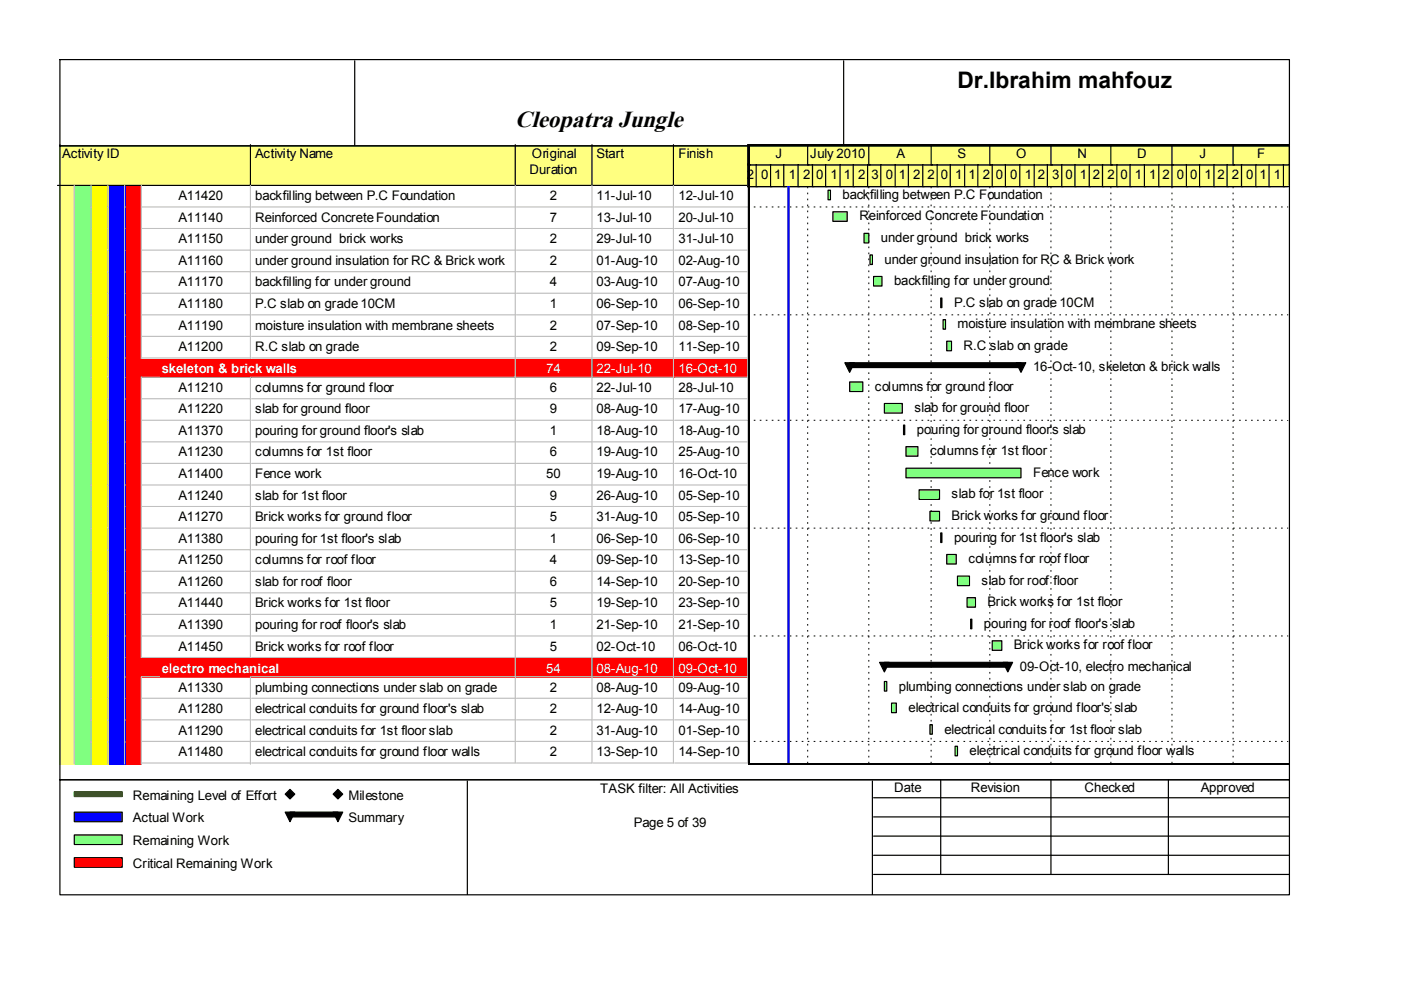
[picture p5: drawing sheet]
<svg xmlns="http://www.w3.org/2000/svg" width="297mm" height="210mm" viewBox="0 0 297 210" stroke-linecap="round" stroke-linejoin="round" font-family="sans-serif">
<defs><g id="words">
<text font-size="5" x="109.2" y="26.9">Cleopatra Jungle</text>
<text font-size="4.8" x="203" y="18.7">Dr.Ibrahim mahfouz</text>
<g font-size="2.8">
<text x="13.2" y="33.5">Activity ID</text>
<text x="54.1" y="33.5">Activity Name</text>
<text x="112.8" y="33.5">Original</text>
<text x="126.5" y="33.5">Start</text>
<text x="143.8" y="33.5">Finish</text>
<text x="164.4" y="33.5">J</text>
<text x="171.8" y="33.5">July 2010</text>
<text x="190.1" y="33.5">A</text>
<text x="203" y="33.5">S</text>
<text x="215.5" y="33.5">O</text>
<text x="228.4" y="33.5">N</text>
<text x="241.1" y="33.5">D</text>
<text x="254.3" y="33.5">J</text>
<text x="266.5" y="33.5">F</text>
<text x="112.3" y="36.8">Duration</text>
<text x="158.3" y="37.9">2</text>
<text x="161.4" y="37.9">0</text>
<text x="164.2" y="37.9">1</text>
<text x="167.2" y="37.9">1</text>
<text x="170.3" y="37.9">2</text>
<text x="173.1" y="37.9">0</text>
<text x="176.1" y="37.9">1</text>
<text x="178.9" y="37.9">1</text>
<text x="181.9" y="37.9">2</text>
<text x="184.7" y="37.9">3</text>
<text x="187.8" y="37.9">0</text>
<text x="190.6" y="37.9">1</text>
<text x="193.6" y="37.9">2</text>
<text x="196.7" y="37.9">2</text>
<text x="199.5" y="37.9">0</text>
<text x="202.5" y="37.9">1</text>
<text x="205.3" y="37.9">1</text>
<text x="208.4" y="37.9">2</text>
<text x="211.2" y="37.9">0</text>
<text x="214.2" y="37.9">0</text>
<text x="217.3" y="37.9">1</text>
<text x="220" y="37.9">2</text>
<text x="223.1" y="37.9">3</text>
<text x="225.9" y="37.9">0</text>
<text x="228.9" y="37.9">1</text>
<text x="231.7" y="37.9">2</text>
<text x="234.8" y="37.9">2</text>
<text x="237.6" y="37.9">0</text>
<text x="240.6" y="37.9">1</text>
<text x="243.7" y="37.9">1</text>
<text x="246.5" y="37.9">2</text>
<text x="249.5" y="37.9">0</text>
<text x="252.3" y="37.9">0</text>
<text x="255.4" y="37.9">1</text>
<text x="258.1" y="37.9">2</text>
<text x="261.2" y="37.9">2</text>
<text x="264.2" y="37.9">0</text>
<text x="267" y="37.9">1</text>
<text x="270.1" y="37.9">1</text>
<text x="37.8" y="42.4">A11420</text>
<text x="37.8" y="47">A11140</text>
<text x="54.1" y="42.4">backfilling between P.C Foundation</text>
<text x="54.1" y="47">Reinforced Concrete Foundation</text>
<text x="116.6" y="42.4">2</text>
<text x="116.6" y="47">7</text>
<text x="126.5" y="42.4">11-Jul-10</text>
<text x="126.5" y="47">13-Jul-10</text>
<text x="143.8" y="42.4">12-Jul-10</text>
<text x="143.8" y="47">20-Jul-10</text>
<text x="178.6" y="42.2">backfilling between P.C Foundation</text>
<text x="182.2" y="46.8">Reinforced Concrete Foundation</text>
<text x="37.8" y="51.6">A11150</text>
<text x="54.1" y="51.6">under ground brick works</text>
<text x="116.6" y="51.6">2</text>
<text x="126.5" y="51.6">29-Jul-10</text>
<text x="143.8" y="51.6">31-Jul-10</text>
<text x="186.8" y="51.3">under ground brick works</text>
<text x="37.8" y="56.1">A11160</text>
<text x="54.1" y="56.1">under ground insulation for RC &amp; Brick work</text>
<text x="116.6" y="56.1">2</text>
<text x="126.5" y="56.1">01-Aug-10</text>
<text x="143.8" y="56.1">02-Aug-10</text>
<text x="187.5" y="55.9">under ground insulation for RC &amp; Brick work</text>
<text x="37.8" y="60.7">A11170</text>
<text x="37.8" y="65.3">A11180</text>
<text x="54.1" y="60.7">backfilling for under ground</text>
<text x="54.1" y="65.3">P.C slab on grade10CM</text>
<text x="116.6" y="60.7">4</text>
<text x="116.6" y="65.3">1</text>
<text x="126.5" y="60.7">03-Aug-10</text>
<text x="126.5" y="65.3">06-Sep-10</text>
<text x="143.8" y="60.7">07-Aug-10</text>
<text x="143.8" y="65.3">06-Sep-10</text>
<text x="189.6" y="60.5">backfilling for under ground</text>
<text x="202.3" y="65">P.C slab on grade10CM</text>
<text x="37.8" y="69.9">A11190</text>
<text x="54.1" y="69.9">moisture insulation with membrane sheets</text>
<text x="116.6" y="69.9">2</text>
<text x="126.5" y="69.9">07-Sep-10</text>
<text x="143.8" y="69.9">08-Sep-10</text>
<text x="203" y="69.6">moisture insulation with membrane sheets</text>
<text x="37.8" y="74.4">A11200</text>
<text x="54.1" y="74.4">R.C slab on grade</text>
<text x="116.6" y="74.4">2</text>
<text x="126.5" y="74.4">09-Sep-10</text>
<text x="143.8" y="74.4">11-Sep-10</text>
<text x="204.3" y="74.2">R.C slab on grade</text>
<text x="37.8" y="83.1">A11210</text>
<text x="54.1" y="83.1">columns for ground floor</text>
<text x="116.6" y="83.1">6</text>
<text x="126.5" y="83.1">22-Jul-10</text>
<text x="143.8" y="83.1">28-Jul-10</text>
<text x="185.5" y="82.8">columns for ground floor</text>
<text x="219" y="78.8">16-Oct-10, skeleton &amp; brick walls</text>
<text x="37.8" y="87.6">A11220</text>
<text x="54.1" y="87.6">slab for ground floor</text>
<text x="116.6" y="87.6">9</text>
<text x="126.5" y="87.6">08-Aug-10</text>
<text x="143.8" y="87.6">17-Aug-10</text>
<text x="193.9" y="87.4">slab for ground floor</text>
<text x="37.8" y="92.2">A11370</text>
<text x="54.1" y="92.2">pouring for ground floor's slab</text>
<text x="116.6" y="92.2">1</text>
<text x="126.5" y="92.2">18-Aug-10</text>
<text x="143.8" y="92.2">18-Aug-10</text>
<text x="194.4" y="92">pouring for ground floor's slab</text>
<text x="37.8" y="96.8">A11230</text>
<text x="37.8" y="101.4">A11400</text>
<text x="54.1" y="96.8">columns for 1st floor</text>
<text x="54.1" y="101.4">Fence work</text>
<text x="115.8" y="101.4">50</text>
<text x="116.6" y="96.8">6</text>
<text x="126.5" y="96.8">19-Aug-10</text>
<text x="126.5" y="101.4">19-Aug-10</text>
<text x="143.8" y="96.8">25-Aug-10</text>
<text x="143.8" y="101.4">16-Oct-10</text>
<text x="197.2" y="96.5">columns for 1st floor</text>
<text x="219" y="101.1">Fence work</text>
<text x="37.8" y="105.9">A11240</text>
<text x="54.1" y="105.9">slab for 1st floor</text>
<text x="116.6" y="105.9">9</text>
<text x="126.5" y="105.9">26-Aug-10</text>
<text x="143.8" y="105.9">05-Sep-10</text>
<text x="201.8" y="105.7">slab for 1st floor</text>
<text x="37.8" y="110.5">A11270</text>
<text x="54.1" y="110.5">Brick works for ground floor</text>
<text x="116.6" y="110.5">5</text>
<text x="126.5" y="110.5">31-Aug-10</text>
<text x="143.8" y="110.5">05-Sep-10</text>
<text x="201.8" y="110.3">Brick works for ground floor</text>
<text x="37.8" y="115.1">A11380</text>
<text x="37.8" y="119.6">A11250</text>
<text x="54.1" y="115.1">pouring for 1st floor's slab</text>
<text x="54.1" y="119.6">columns for roof floor</text>
<text x="116.6" y="115.1">1</text>
<text x="116.6" y="119.6">4</text>
<text x="126.5" y="115.1">06-Sep-10</text>
<text x="126.5" y="119.6">09-Sep-10</text>
<text x="143.8" y="115.1">06-Sep-10</text>
<text x="143.8" y="119.6">13-Sep-10</text>
<text x="202.3" y="114.8">pouring for 1st floor's slab</text>
<text x="205.3" y="119.4">columns for roof floor</text>
<text x="37.8" y="124.2">A11260</text>
<text x="54.1" y="124.2">slab for roof floor</text>
<text x="116.6" y="124.2">6</text>
<text x="126.5" y="124.2">14-Sep-10</text>
<text x="143.8" y="124.2">20-Sep-10</text>
<text x="208.1" y="124">slab for roof floor</text>
<text x="37.8" y="128.8">A11440</text>
<text x="54.1" y="128.8">Brick works for 1st floor</text>
<text x="116.6" y="128.8">5</text>
<text x="126.5" y="128.8">19-Sep-10</text>
<text x="143.8" y="128.8">23-Sep-10</text>
<text x="209.4" y="128.5">Brick works for 1st floor</text>
<text x="37.8" y="133.4">A11390</text>
<text x="37.8" y="137.9">A11450</text>
<text x="54.1" y="133.4">pouring for roof floor's slab</text>
<text x="54.1" y="137.9">Brick works for roof floor</text>
<text x="116.6" y="133.4">1</text>
<text x="116.6" y="137.9">5</text>
<text x="126.5" y="133.4">21-Sep-10</text>
<text x="126.5" y="137.9">02-Oct-10</text>
<text x="143.8" y="133.4">21-Sep-10</text>
<text x="143.8" y="137.9">06-Oct-10</text>
<text x="208.6" y="133.1">pouring for roof floor's slab</text>
<text x="215" y="137.7">Brick works for roof floor</text>
<text x="216.2" y="142.3">09-Oct-10, electro mechanical</text>
<text x="37.8" y="146.7">A11330</text>
<text x="54.1" y="146.7">plumbing connections under slab on grade</text>
<text x="116.6" y="146.7">2</text>
<text x="126.5" y="146.7">08-Aug-10</text>
<text x="143.8" y="146.7">09-Aug-10</text>
<text x="190.6" y="146.4">plumbing connections under slab on grade</text>
<text x="37.8" y="151.2">A11280</text>
<text x="37.8" y="155.8">A11290</text>
<text x="54.1" y="151.2">electrical conduits for ground floor's slab</text>
<text x="54.1" y="155.8">electrical conduits for 1st floor slab</text>
<text x="116.6" y="151.2">2</text>
<text x="116.6" y="155.8">2</text>
<text x="126.5" y="151.2">12-Aug-10</text>
<text x="126.5" y="155.8">31-Aug-10</text>
<text x="143.8" y="151.2">14-Aug-10</text>
<text x="143.8" y="155.8">01-Sep-10</text>
<text x="192.6" y="151">electrical conduits for ground floor's slab</text>
<text x="200.2" y="155.5">electrical conduits for 1st floor slab</text>
<text x="37.8" y="160.4">A11480</text>
<text x="54.1" y="160.4">electrical conduits for ground floor walls</text>
<text x="116.6" y="160.4">2</text>
<text x="126.5" y="160.4">13-Sep-10</text>
<text x="143.8" y="160.4">14-Sep-10</text>
<text x="205.6" y="160.1">electrical conduits for ground floor walls</text>
<text x="189.6" y="168">Date</text>
<text x="205.8" y="168">Revision</text>
<text x="230" y="168">Checked</text>
<text x="254.6" y="168">Approved</text>
<text x="28.2" y="169.5">Remaining Level of Effort</text>
<text x="73.9" y="169.5">Milestone</text>
<text x="127.3" y="168.2">TASK filter: All Activities</text>
<text x="28.2" y="174.3">Actual Work</text>
<text x="28.2" y="179.2">Remaining Work</text>
<text x="73.9" y="174.3">Summary</text>
<text x="134.4" y="175.3">Page 5 of 39</text>
<text x="28.2" y="184">Critical Remaining Work</text>
</g>
<g font-size="2.8" fill="#fff">
<text x="34.3" y="79">skeleton &amp; brick walls</text>
<text x="115.8" y="79">74</text>
<text x="126.5" y="79">22-Jul-10</text>
<text x="143.8" y="79">16-Oct-10</text>
<text x="34.3" y="142.6">electro mechanical</text>
<text x="115.8" y="142.6">54</text>
<text x="126.5" y="142.6">08-Aug-10</text>
<text x="143.8" y="142.6">09-Oct-10</text>
</g>
</g></defs>
<path d="M12.4 30.7h40.9v8.9h-40.9z" fill="#ffff80"/>
<path d="M53.1 30.7v8.6h-40.9" fill="none" stroke="#000" stroke-width=".25"/>
<path d="M53.3 30.7h56.2v8.9h-56.2z" fill="#ffff80"/>
<path d="M109.3 30.7v8.6h-56.2" fill="none" stroke="#000" stroke-width=".25"/>
<path d="M109.5 30.7h16.2v8.9h-16.2z" fill="#ffff80"/>
<path d="M125.5 30.7v8.6h-16.2" fill="none" stroke="#000" stroke-width=".25"/>
<path d="M125.7 30.7h17.3v8.9h-17.3z" fill="#ffff80"/>
<path d="M142.8 30.7v8.6h-17.3" fill="none" stroke="#000" stroke-width=".25"/>
<path d="M143 30.7h15.8v8.9h-15.8z" fill="#ffff80"/>
<path d="M158.5 30.7v8.6h-15.7" fill="none" stroke="#000" stroke-width=".25"/>
<path d="M12.4 39.6h3.6v4.5h-3.6z" fill="#ffff80"/>
<path d="M15.8 39.3v4.8" fill="none" stroke="#c0c0c0" stroke-width=".25"/>
<path d="M16 39.6h3.6v4.5h-3.6z" fill="#80ff80"/>
<path d="M19.3 39.3v4.8" fill="none" stroke="#c0c0c0" stroke-width=".25"/>
<path d="M19.6 39.6h3.5v4.5h-3.5z" fill="#ff0"/>
<path d="M22.9 39.3v4.8" fill="none" stroke="#c0c0c0" stroke-width=".25"/>
<path d="M23.1 39.6h3.6v4.5h-3.6z" fill="#00f"/>
<path d="M26.4 39.3v4.8" fill="none" stroke="#c0c0c0" stroke-width=".25"/>
<path d="M26.7 39.6h3.5v4.5h-3.5z" fill="#f00"/>
<path d="M30 39.3v4.8" fill="none" stroke="#c0c0c0" stroke-width=".25"/>
<path d="M30.2 39.6h23.1v4.5h-23.1z" fill="#fff"/>
<path d="M53.1 39.3v4.8M30 43.9h23.4" fill="none" stroke="#c0c0c0" stroke-width=".25"/>
<g fill="#fff">
<path d="M53.3 39.6h56.2v4.5h-56.2z"/>
<path d="M53.8 39.8h54.9v4.1h-54.9z"/>
</g>
<path d="M109.3 39.3v4.6h-55.9" fill="none" stroke="#c0c0c0" stroke-width=".25"/>
<g fill="#fff">
<path d="M109.5 39.6h16.2v4.5h-16.2z"/>
<path d="M110 39.8h15v4.1h-15z"/>
</g>
<path d="M125.5 39.3v4.6h-16" fill="none" stroke="#c0c0c0" stroke-width=".25"/>
<g fill="#fff">
<path d="M125.7 39.6h17.3v4.5h-17.3z"/>
<path d="M126.2 39.8h16v4.1h-16z"/>
</g>
<path d="M142.8 39.3v4.6h-17" fill="none" stroke="#c0c0c0" stroke-width=".25"/>
<g fill="#fff">
<path d="M143 39.6h15.8v4.5h-15.8z"/>
<path d="M143.5 39.8h14.6v4.1h-14.6z"/>
</g>
<path d="M158.5 39.3v4.6h-15.5" fill="none" stroke="#c0c0c0" stroke-width=".25"/>
<path d="M12.4 44.1h3.6v4.6h-3.6z" fill="#ffff80"/>
<path d="M15.8 43.9v4.8" fill="none" stroke="#c0c0c0" stroke-width=".25"/>
<path d="M16 44.1h3.6v4.6h-3.6z" fill="#80ff80"/>
<path d="M19.3 43.9v4.8" fill="none" stroke="#c0c0c0" stroke-width=".25"/>
<path d="M19.6 44.1h3.5v4.6h-3.5z" fill="#ff0"/>
<path d="M22.9 43.9v4.8" fill="none" stroke="#c0c0c0" stroke-width=".25"/>
<path d="M23.1 44.1h3.6v4.6h-3.6z" fill="#00f"/>
<path d="M26.4 43.9v4.8" fill="none" stroke="#c0c0c0" stroke-width=".25"/>
<path d="M26.7 44.1h3.5v4.6h-3.5z" fill="#f00"/>
<path d="M30 43.9v4.8" fill="none" stroke="#c0c0c0" stroke-width=".25"/>
<path d="M30.2 44.1h23.1v4.6h-23.1z" fill="#fff"/>
<path d="M30 48.5h23.4M53.1 43.9v4.8" fill="none" stroke="#c0c0c0" stroke-width=".25"/>
<g fill="#fff">
<path d="M53.3 44.1h56.2v4.6h-56.2z"/>
<path d="M53.8 44.4h54.9v4h-54.9z"/>
</g>
<path d="M109.3 43.9v4.6h-55.9" fill="none" stroke="#c0c0c0" stroke-width=".25"/>
<g fill="#fff">
<path d="M109.5 44.1h16.2v4.6h-16.2z"/>
<path d="M110 44.4h15v4h-15z"/>
</g>
<path d="M125.5 43.9v4.6h-16" fill="none" stroke="#c0c0c0" stroke-width=".25"/>
<g fill="#fff">
<path d="M125.7 44.1h17.3v4.6h-17.3z"/>
<path d="M126.2 44.4h16v4h-16z"/>
</g>
<path d="M142.8 43.9v4.6h-17" fill="none" stroke="#c0c0c0" stroke-width=".25"/>
<g fill="#fff">
<path d="M143 44.1h15.8v4.6h-15.8z"/>
<path d="M143.5 44.4h14.6v4h-14.6z"/>
</g>
<path d="M158.5 43.9v4.6h-15.5" fill="none" stroke="#c0c0c0" stroke-width=".25"/>
<path d="M12.4 48.7h3.6v4.6h-3.6z" fill="#ffff80"/>
<path d="M15.8 48.5v4.8" fill="none" stroke="#c0c0c0" stroke-width=".25"/>
<path d="M16 48.7h3.6v4.6h-3.6z" fill="#80ff80"/>
<path d="M19.3 48.5v4.8" fill="none" stroke="#c0c0c0" stroke-width=".25"/>
<path d="M19.6 48.7h3.5v4.6h-3.5z" fill="#ff0"/>
<path d="M22.9 48.5v4.8" fill="none" stroke="#c0c0c0" stroke-width=".25"/>
<path d="M23.1 48.7h3.6v4.6h-3.6z" fill="#00f"/>
<path d="M26.4 48.5v4.8" fill="none" stroke="#c0c0c0" stroke-width=".25"/>
<path d="M26.7 48.7h3.5v4.6h-3.5z" fill="#f00"/>
<path d="M30 48.5v4.8" fill="none" stroke="#c0c0c0" stroke-width=".25"/>
<path d="M30.2 48.7h23.1v4.6h-23.1z" fill="#fff"/>
<path d="M30 53h23.4M53.1 48.5v4.8" fill="none" stroke="#c0c0c0" stroke-width=".25"/>
<g fill="#fff">
<path d="M53.3 48.7h56.2v4.6h-56.2z"/>
<path d="M53.8 49h54.9v4h-54.9z"/>
</g>
<path d="M109.3 48.5v4.5h-55.9" fill="none" stroke="#c0c0c0" stroke-width=".25"/>
<g fill="#fff">
<path d="M109.5 48.7h16.2v4.6h-16.2z"/>
<path d="M110 49h15v4h-15z"/>
</g>
<path d="M125.5 48.5v4.5h-16" fill="none" stroke="#c0c0c0" stroke-width=".25"/>
<g fill="#fff">
<path d="M125.7 48.7h17.3v4.6h-17.3z"/>
<path d="M126.2 49h16v4h-16z"/>
</g>
<path d="M142.8 48.5v4.5h-17" fill="none" stroke="#c0c0c0" stroke-width=".25"/>
<g fill="#fff">
<path d="M143 48.7h15.8v4.6h-15.8z"/>
<path d="M143.5 49h14.6v4h-14.6z"/>
</g>
<path d="M158.5 48.5v4.5h-15.5" fill="none" stroke="#c0c0c0" stroke-width=".25"/>
<path d="M12.4 53.3h3.6v4.5h-3.6z" fill="#ffff80"/>
<path d="M15.8 53v4.9" fill="none" stroke="#c0c0c0" stroke-width=".25"/>
<path d="M16 53.3h3.6v4.5h-3.6z" fill="#80ff80"/>
<path d="M19.3 53v4.9" fill="none" stroke="#c0c0c0" stroke-width=".25"/>
<path d="M19.6 53.3h3.5v4.5h-3.5z" fill="#ff0"/>
<path d="M22.9 53v4.9" fill="none" stroke="#c0c0c0" stroke-width=".25"/>
<path d="M23.1 53.3h3.6v4.5h-3.6z" fill="#00f"/>
<path d="M26.4 53v4.9" fill="none" stroke="#c0c0c0" stroke-width=".25"/>
<path d="M26.7 53.3h3.5v4.5h-3.5z" fill="#f00"/>
<path d="M30 53v4.9" fill="none" stroke="#c0c0c0" stroke-width=".25"/>
<path d="M30.2 53.3h23.1v4.5h-23.1z" fill="#fff"/>
<path d="M30 57.6h23.4M53.1 53v4.9" fill="none" stroke="#c0c0c0" stroke-width=".25"/>
<g fill="#fff">
<path d="M53.3 53.3h56.2v4.5h-56.2z"/>
<path d="M53.8 53.5h54.9v4.1h-54.9z"/>
</g>
<path d="M109.3 53v4.6h-55.9" fill="none" stroke="#c0c0c0" stroke-width=".25"/>
<g fill="#fff">
<path d="M109.5 53.3h16.2v4.5h-16.2z"/>
<path d="M110 53.5h15v4.1h-15z"/>
</g>
<path d="M125.5 53v4.6h-16" fill="none" stroke="#c0c0c0" stroke-width=".25"/>
<g fill="#fff">
<path d="M125.7 53.3h17.3v4.5h-17.3z"/>
<path d="M126.2 53.5h16v4.1h-16z"/>
</g>
<path d="M142.8 53v4.6h-17" fill="none" stroke="#c0c0c0" stroke-width=".25"/>
<g fill="#fff">
<path d="M143 53.3h15.8v4.5h-15.8z"/>
<path d="M143.5 53.5h14.6v4.1h-14.6z"/>
</g>
<path d="M158.5 53v4.6h-15.5" fill="none" stroke="#c0c0c0" stroke-width=".25"/>
<path d="M12.4 57.8h3.6v4.6h-3.6z" fill="#ffff80"/>
<path d="M15.8 57.6v4.8" fill="none" stroke="#c0c0c0" stroke-width=".25"/>
<path d="M16 57.8h3.6v4.6h-3.6z" fill="#80ff80"/>
<path d="M19.3 57.6v4.8" fill="none" stroke="#c0c0c0" stroke-width=".25"/>
<path d="M19.6 57.8h3.5v4.6h-3.5z" fill="#ff0"/>
<path d="M22.9 57.6v4.8" fill="none" stroke="#c0c0c0" stroke-width=".25"/>
<path d="M23.1 57.8h3.6v4.6h-3.6z" fill="#00f"/>
<path d="M26.4 57.6v4.8" fill="none" stroke="#c0c0c0" stroke-width=".25"/>
<path d="M26.7 57.8h3.5v4.6h-3.5z" fill="#f00"/>
<path d="M30 57.6v4.8" fill="none" stroke="#c0c0c0" stroke-width=".25"/>
<path d="M30.2 57.8h23.1v4.6h-23.1z" fill="#fff"/>
<path d="M53.1 57.6v4.8M30 62.2h23.4" fill="none" stroke="#c0c0c0" stroke-width=".25"/>
<g fill="#fff">
<path d="M53.3 57.8h56.2v4.6h-56.2z"/>
<path d="M53.8 58.1h54.9v4.1h-54.9z"/>
</g>
<path d="M109.3 57.6v4.6h-55.9" fill="none" stroke="#c0c0c0" stroke-width=".25"/>
<g fill="#fff">
<path d="M109.5 57.8h16.2v4.6h-16.2z"/>
<path d="M110 58.1h15v4.1h-15z"/>
</g>
<path d="M125.5 57.6v4.6h-16" fill="none" stroke="#c0c0c0" stroke-width=".25"/>
<g fill="#fff">
<path d="M125.7 57.8h17.3v4.6h-17.3z"/>
<path d="M126.2 58.1h16v4.1h-16z"/>
</g>
<path d="M142.8 57.6v4.6h-17" fill="none" stroke="#c0c0c0" stroke-width=".25"/>
<g fill="#fff">
<path d="M143 57.8h15.8v4.6h-15.8z"/>
<path d="M143.5 58.1h14.6v4.1h-14.6z"/>
</g>
<path d="M158.5 57.6v4.6h-15.5" fill="none" stroke="#c0c0c0" stroke-width=".25"/>
<path d="M12.4 62.4h3.6v4.6h-3.6z" fill="#ffff80"/>
<path d="M15.8 62.2v4.8" fill="none" stroke="#c0c0c0" stroke-width=".25"/>
<path d="M16 62.4h3.6v4.6h-3.6z" fill="#80ff80"/>
<path d="M19.3 62.2v4.8" fill="none" stroke="#c0c0c0" stroke-width=".25"/>
<path d="M19.6 62.4h3.5v4.6h-3.5z" fill="#ff0"/>
<path d="M22.9 62.2v4.8" fill="none" stroke="#c0c0c0" stroke-width=".25"/>
<path d="M23.1 62.4h3.6v4.6h-3.6z" fill="#00f"/>
<path d="M26.4 62.2v4.8" fill="none" stroke="#c0c0c0" stroke-width=".25"/>
<path d="M26.7 62.4h3.5v4.6h-3.5z" fill="#f00"/>
<path d="M30 62.2v4.8" fill="none" stroke="#c0c0c0" stroke-width=".25"/>
<path d="M30.2 62.4h23.1v4.6h-23.1z" fill="#fff"/>
<path d="M30 66.8h23.4M53.1 62.2v4.8" fill="none" stroke="#c0c0c0" stroke-width=".25"/>
<g fill="#fff">
<path d="M53.3 62.4h56.2v4.6h-56.2z"/>
<path d="M53.8 62.7h54.9v4h-54.9z"/>
</g>
<path d="M109.3 62.2v4.6h-55.9" fill="none" stroke="#c0c0c0" stroke-width=".25"/>
<g fill="#fff">
<path d="M109.5 62.4h16.2v4.6h-16.2z"/>
<path d="M110 62.7h15v4h-15z"/>
</g>
<path d="M125.5 62.2v4.6h-16" fill="none" stroke="#c0c0c0" stroke-width=".25"/>
<g fill="#fff">
<path d="M125.7 62.4h17.3v4.6h-17.3z"/>
<path d="M126.2 62.7h16v4h-16z"/>
</g>
<path d="M142.8 62.2v4.6h-17" fill="none" stroke="#c0c0c0" stroke-width=".25"/>
<g fill="#fff">
<path d="M143 62.4h15.8v4.6h-15.8z"/>
<path d="M143.5 62.7h14.6v4h-14.6z"/>
</g>
<path d="M158.5 62.2v4.6h-15.5" fill="none" stroke="#c0c0c0" stroke-width=".25"/>
<path d="M12.4 67h3.6v4.6h-3.6z" fill="#ffff80"/>
<path d="M15.8 66.8v4.8" fill="none" stroke="#c0c0c0" stroke-width=".25"/>
<path d="M16 67h3.6v4.6h-3.6z" fill="#80ff80"/>
<path d="M19.3 66.8v4.8" fill="none" stroke="#c0c0c0" stroke-width=".25"/>
<path d="M19.6 67h3.5v4.6h-3.5z" fill="#ff0"/>
<path d="M22.9 66.8v4.8" fill="none" stroke="#c0c0c0" stroke-width=".25"/>
<path d="M23.1 67h3.6v4.6h-3.6z" fill="#00f"/>
<path d="M26.4 66.8v4.8" fill="none" stroke="#c0c0c0" stroke-width=".25"/>
<path d="M26.7 67h3.5v4.6h-3.5z" fill="#f00"/>
<path d="M30 66.8v4.8" fill="none" stroke="#c0c0c0" stroke-width=".25"/>
<path d="M30.2 67h23.1v4.6h-23.1z" fill="#fff"/>
<path d="M30 71.3h23.4M53.1 66.8v4.8" fill="none" stroke="#c0c0c0" stroke-width=".25"/>
<g fill="#fff">
<path d="M53.3 67h56.2v4.6h-56.2z"/>
<path d="M53.8 67.2h54.9v4.1h-54.9z"/>
</g>
<path d="M109.3 66.8v4.5h-55.9" fill="none" stroke="#c0c0c0" stroke-width=".25"/>
<g fill="#fff">
<path d="M109.5 67h16.2v4.6h-16.2z"/>
<path d="M110 67.2h15v4.1h-15z"/>
</g>
<path d="M125.5 66.8v4.5h-16" fill="none" stroke="#c0c0c0" stroke-width=".25"/>
<g fill="#fff">
<path d="M125.7 67h17.3v4.6h-17.3z"/>
<path d="M126.2 67.2h16v4.1h-16z"/>
</g>
<path d="M142.8 66.8v4.5h-17" fill="none" stroke="#c0c0c0" stroke-width=".25"/>
<g fill="#fff">
<path d="M143 67h15.8v4.6h-15.8z"/>
<path d="M143.5 67.2h14.6v4.1h-14.6z"/>
</g>
<path d="M158.5 66.8v4.5h-15.5" fill="none" stroke="#c0c0c0" stroke-width=".25"/>
<path d="M12.4 71.6h3.6v4.5h-3.6z" fill="#ffff80"/>
<path d="M15.8 71.3v4.9" fill="none" stroke="#c0c0c0" stroke-width=".25"/>
<path d="M16 71.6h3.6v4.5h-3.6z" fill="#80ff80"/>
<path d="M19.3 71.3v4.9" fill="none" stroke="#c0c0c0" stroke-width=".25"/>
<path d="M19.6 71.6h3.5v4.5h-3.5z" fill="#ff0"/>
<path d="M22.9 71.3v4.9" fill="none" stroke="#c0c0c0" stroke-width=".25"/>
<path d="M23.1 71.6h3.6v4.5h-3.6z" fill="#00f"/>
<path d="M26.4 71.3v4.9" fill="none" stroke="#c0c0c0" stroke-width=".25"/>
<path d="M26.7 71.6h3.5v4.5h-3.5z" fill="#f00"/>
<path d="M30 71.3v4.9" fill="none" stroke="#c0c0c0" stroke-width=".25"/>
<path d="M30.2 71.6h23.1v4.5h-23.1z" fill="#fff"/>
<path d="M30 75.9h23.4M53.1 71.3v4.9" fill="none" stroke="#c0c0c0" stroke-width=".25"/>
<g fill="#fff">
<path d="M53.3 71.6h56.2v4.5h-56.2z"/>
<path d="M53.8 71.8h54.9v4.1h-54.9z"/>
</g>
<path d="M109.3 71.3v4.6h-55.9" fill="none" stroke="#c0c0c0" stroke-width=".25"/>
<g fill="#fff">
<path d="M109.5 71.6h16.2v4.5h-16.2z"/>
<path d="M110 71.8h15v4.1h-15z"/>
</g>
<path d="M125.5 71.3v4.6h-16" fill="none" stroke="#c0c0c0" stroke-width=".25"/>
<g fill="#fff">
<path d="M125.7 71.6h17.3v4.5h-17.3z"/>
<path d="M126.2 71.8h16v4.1h-16z"/>
</g>
<path d="M142.8 71.3v4.6h-17" fill="none" stroke="#c0c0c0" stroke-width=".25"/>
<g fill="#fff">
<path d="M143 71.6h15.8v4.5h-15.8z"/>
<path d="M143.5 71.8h14.6v4.1h-14.6z"/>
</g>
<path d="M158.5 71.3v4.6h-15.5" fill="none" stroke="#c0c0c0" stroke-width=".25"/>
<path d="M12.4 76.1h3.6v4.1h-3.6z" fill="#ffff80"/>
<path d="M15.8 75.9v4.3" fill="none" stroke="#c0c0c0" stroke-width=".25"/>
<path d="M16 76.1h3.6v4.1h-3.6z" fill="#80ff80"/>
<path d="M19.3 75.9v4.3" fill="none" stroke="#c0c0c0" stroke-width=".25"/>
<path d="M19.6 76.1h3.5v4.1h-3.5z" fill="#ff0"/>
<path d="M22.9 75.9v4.3" fill="none" stroke="#c0c0c0" stroke-width=".25"/>
<path d="M23.1 76.1h3.6v4.1h-3.6z" fill="#00f"/>
<path d="M26.4 75.9v4.3" fill="none" stroke="#c0c0c0" stroke-width=".25"/>
<path d="M26.7 76.1h26.6v4.1h-26.6z" fill="#f00"/>
<path d="M30 80h23.4" fill="none" stroke="#c0c0c0" stroke-width=".25"/>
<g fill="#f00">
<path d="M53.3 76.1h56.2v4.1h-56.2z"/>
<path d="M34 76.4h74.7v3.5h-74.7z"/>
</g>
<path d="M109.3 75.9v4.1h-55.9" fill="none" stroke="#c0c0c0" stroke-width=".25"/>
<g fill="#f00">
<path d="M109.5 76.1h16.2v4.1h-16.2z"/>
<path d="M110 76.4h15v3.5h-15z"/>
</g>
<path d="M125.5 75.9v4.1h-16" fill="none" stroke="#c0c0c0" stroke-width=".25"/>
<g fill="#f00">
<path d="M125.7 76.1h17.3v4.1h-17.3z"/>
<path d="M126.2 76.4h16v3.5h-16z"/>
</g>
<path d="M142.8 75.9v4.1h-17" fill="none" stroke="#c0c0c0" stroke-width=".25"/>
<g fill="#f00">
<path d="M143 76.1h15.8v4.1h-15.8z"/>
<path d="M143.5 76.4h14.6v3.5h-14.6z"/>
</g>
<path d="M158.5 75.9v4.1h-15.5" fill="none" stroke="#c0c0c0" stroke-width=".25"/>
<path d="M12.4 80.2h3.6v4.6h-3.6z" fill="#ffff80"/>
<path d="M15.8 80v4.8" fill="none" stroke="#c0c0c0" stroke-width=".25"/>
<path d="M16 80.2h3.6v4.6h-3.6z" fill="#80ff80"/>
<path d="M19.3 80v4.8" fill="none" stroke="#c0c0c0" stroke-width=".25"/>
<path d="M19.6 80.2h3.5v4.6h-3.5z" fill="#ff0"/>
<path d="M22.9 80v4.8" fill="none" stroke="#c0c0c0" stroke-width=".25"/>
<path d="M23.1 80.2h3.6v4.6h-3.6z" fill="#00f"/>
<path d="M26.4 80v4.8" fill="none" stroke="#c0c0c0" stroke-width=".25"/>
<path d="M26.7 80.2h3.5v4.6h-3.5z" fill="#f00"/>
<path d="M30 80v4.8" fill="none" stroke="#c0c0c0" stroke-width=".25"/>
<path d="M30.2 80.2h23.1v4.6h-23.1z" fill="#fff"/>
<path d="M53.1 80v4.8M30 84.5h23.4" fill="none" stroke="#c0c0c0" stroke-width=".25"/>
<g fill="#fff">
<path d="M53.3 80.2h56.2v4.6h-56.2z"/>
<path d="M53.8 80.4h54.9v4.1h-54.9z"/>
</g>
<path d="M109.3 80v4.5h-55.9" fill="none" stroke="#c0c0c0" stroke-width=".25"/>
<g fill="#fff">
<path d="M109.5 80.2h16.2v4.6h-16.2z"/>
<path d="M110 80.4h15v4.1h-15z"/>
</g>
<path d="M125.5 80v4.5h-16" fill="none" stroke="#c0c0c0" stroke-width=".25"/>
<g fill="#fff">
<path d="M125.7 80.2h17.3v4.6h-17.3z"/>
<path d="M126.2 80.4h16v4.1h-16z"/>
</g>
<path d="M142.8 80v4.5h-17" fill="none" stroke="#c0c0c0" stroke-width=".25"/>
<g fill="#fff">
<path d="M143 80.2h15.8v4.6h-15.8z"/>
<path d="M143.5 80.4h14.6v4.1h-14.6z"/>
</g>
<path d="M158.5 80v4.5h-15.5" fill="none" stroke="#c0c0c0" stroke-width=".25"/>
<path d="M12.4 84.8h3.6v4.5h-3.6z" fill="#ffff80"/>
<path d="M15.8 84.5v4.9" fill="none" stroke="#c0c0c0" stroke-width=".25"/>
<path d="M16 84.8h3.6v4.5h-3.6z" fill="#80ff80"/>
<path d="M19.3 84.5v4.9" fill="none" stroke="#c0c0c0" stroke-width=".25"/>
<path d="M19.6 84.8h3.5v4.5h-3.5z" fill="#ff0"/>
<path d="M22.9 84.5v4.9" fill="none" stroke="#c0c0c0" stroke-width=".25"/>
<path d="M23.1 84.8h3.6v4.5h-3.6z" fill="#00f"/>
<path d="M26.4 84.5v4.9" fill="none" stroke="#c0c0c0" stroke-width=".25"/>
<path d="M26.7 84.8h3.5v4.5h-3.5z" fill="#f00"/>
<path d="M30 84.5v4.9" fill="none" stroke="#c0c0c0" stroke-width=".25"/>
<path d="M30.2 84.8h23.1v4.5h-23.1z" fill="#fff"/>
<path d="M30 89.1h23.4M53.1 84.5v4.9" fill="none" stroke="#c0c0c0" stroke-width=".25"/>
<g fill="#fff">
<path d="M53.3 84.8h56.2v4.5h-56.2z"/>
<path d="M53.8 85h54.9v4.1h-54.9z"/>
</g>
<path d="M109.3 84.5v4.6h-55.9" fill="none" stroke="#c0c0c0" stroke-width=".25"/>
<g fill="#fff">
<path d="M109.5 84.8h16.2v4.5h-16.2z"/>
<path d="M110 85h15v4.1h-15z"/>
</g>
<path d="M125.5 84.5v4.6h-16" fill="none" stroke="#c0c0c0" stroke-width=".25"/>
<g fill="#fff">
<path d="M125.7 84.8h17.3v4.5h-17.3z"/>
<path d="M126.2 85h16v4.1h-16z"/>
</g>
<path d="M142.8 84.5v4.6h-17" fill="none" stroke="#c0c0c0" stroke-width=".25"/>
<g fill="#fff">
<path d="M143 84.8h15.8v4.5h-15.8z"/>
<path d="M143.5 85h14.6v4.1h-14.6z"/>
</g>
<path d="M158.5 84.5v4.6h-15.5" fill="none" stroke="#c0c0c0" stroke-width=".25"/>
<path d="M12.4 89.3h3.6v4.6h-3.6z" fill="#ffff80"/>
<path d="M15.8 89.1v4.8" fill="none" stroke="#c0c0c0" stroke-width=".25"/>
<path d="M16 89.3h3.6v4.6h-3.6z" fill="#80ff80"/>
<path d="M19.3 89.1v4.8" fill="none" stroke="#c0c0c0" stroke-width=".25"/>
<path d="M19.6 89.3h3.5v4.6h-3.5z" fill="#ff0"/>
<path d="M22.9 89.1v4.8" fill="none" stroke="#c0c0c0" stroke-width=".25"/>
<path d="M23.1 89.3h3.6v4.6h-3.6z" fill="#00f"/>
<path d="M26.4 89.1v4.8" fill="none" stroke="#c0c0c0" stroke-width=".25"/>
<path d="M26.7 89.3h3.5v4.6h-3.5z" fill="#f00"/>
<path d="M30 89.1v4.8" fill="none" stroke="#c0c0c0" stroke-width=".25"/>
<path d="M30.2 89.3h23.1v4.6h-23.1z" fill="#fff"/>
<path d="M30 93.7h23.4M53.1 89.1v4.8" fill="none" stroke="#c0c0c0" stroke-width=".25"/>
<g fill="#fff">
<path d="M53.3 89.3h56.2v4.6h-56.2z"/>
<path d="M53.8 89.6h54.9v4.1h-54.9z"/>
</g>
<path d="M109.3 89.1v4.6h-55.9" fill="none" stroke="#c0c0c0" stroke-width=".25"/>
<g fill="#fff">
<path d="M109.5 89.3h16.2v4.6h-16.2z"/>
<path d="M110 89.6h15v4.1h-15z"/>
</g>
<path d="M125.5 89.1v4.6h-16" fill="none" stroke="#c0c0c0" stroke-width=".25"/>
<g fill="#fff">
<path d="M125.7 89.3h17.3v4.6h-17.3z"/>
<path d="M126.2 89.6h16v4.1h-16z"/>
</g>
<path d="M142.8 89.1v4.6h-17" fill="none" stroke="#c0c0c0" stroke-width=".25"/>
<g fill="#fff">
<path d="M143 89.3h15.8v4.6h-15.8z"/>
<path d="M143.5 89.6h14.6v4.1h-14.6z"/>
</g>
<path d="M158.5 89.1v4.6h-15.5" fill="none" stroke="#c0c0c0" stroke-width=".25"/>
<path d="M12.4 93.9h3.6v4.6h-3.6z" fill="#ffff80"/>
<path d="M15.8 93.7v4.8" fill="none" stroke="#c0c0c0" stroke-width=".25"/>
<path d="M16 93.9h3.6v4.6h-3.6z" fill="#80ff80"/>
<path d="M19.3 93.7v4.8" fill="none" stroke="#c0c0c0" stroke-width=".25"/>
<path d="M19.6 93.9h3.5v4.6h-3.5z" fill="#ff0"/>
<path d="M22.9 93.7v4.8" fill="none" stroke="#c0c0c0" stroke-width=".25"/>
<path d="M23.1 93.9h3.6v4.6h-3.6z" fill="#00f"/>
<path d="M26.4 93.7v4.8" fill="none" stroke="#c0c0c0" stroke-width=".25"/>
<path d="M26.7 93.9h3.5v4.6h-3.5z" fill="#f00"/>
<path d="M30 93.7v4.8" fill="none" stroke="#c0c0c0" stroke-width=".25"/>
<path d="M30.2 93.9h23.1v4.6h-23.1z" fill="#fff"/>
<path d="M30 98.3h23.4M53.1 93.7v4.8" fill="none" stroke="#c0c0c0" stroke-width=".25"/>
<g fill="#fff">
<path d="M53.3 93.9h56.2v4.6h-56.2z"/>
<path d="M53.8 94.2h54.9v4h-54.9z"/>
</g>
<path d="M109.3 93.7v4.6h-55.9" fill="none" stroke="#c0c0c0" stroke-width=".25"/>
<g fill="#fff">
<path d="M109.5 93.9h16.2v4.6h-16.2z"/>
<path d="M110 94.2h15v4h-15z"/>
</g>
<path d="M125.5 93.7v4.6h-16" fill="none" stroke="#c0c0c0" stroke-width=".25"/>
<g fill="#fff">
<path d="M125.7 93.9h17.3v4.6h-17.3z"/>
<path d="M126.2 94.2h16v4h-16z"/>
</g>
<path d="M142.8 93.7v4.6h-17" fill="none" stroke="#c0c0c0" stroke-width=".25"/>
<g fill="#fff">
<path d="M143 93.9h15.8v4.6h-15.8z"/>
<path d="M143.5 94.2h14.6v4h-14.6z"/>
</g>
<path d="M158.5 93.7v4.6h-15.5" fill="none" stroke="#c0c0c0" stroke-width=".25"/>
<path d="M12.4 98.5h3.6v4.6h-3.6z" fill="#ffff80"/>
<path d="M15.8 98.3v4.8" fill="none" stroke="#c0c0c0" stroke-width=".25"/>
<path d="M16 98.5h3.6v4.6h-3.6z" fill="#80ff80"/>
<path d="M19.3 98.3v4.8" fill="none" stroke="#c0c0c0" stroke-width=".25"/>
<path d="M19.6 98.5h3.5v4.6h-3.5z" fill="#ff0"/>
<path d="M22.9 98.3v4.8" fill="none" stroke="#c0c0c0" stroke-width=".25"/>
<path d="M23.1 98.5h3.6v4.6h-3.6z" fill="#00f"/>
<path d="M26.4 98.3v4.8" fill="none" stroke="#c0c0c0" stroke-width=".25"/>
<path d="M26.7 98.5h3.5v4.6h-3.5z" fill="#f00"/>
<path d="M30 98.3v4.8" fill="none" stroke="#c0c0c0" stroke-width=".25"/>
<path d="M30.2 98.5h23.1v4.6h-23.1z" fill="#fff"/>
<path d="M53.1 98.3v4.8M30 102.8h23.4" fill="none" stroke="#c0c0c0" stroke-width=".25"/>
<g fill="#fff">
<path d="M53.3 98.5h56.2v4.6h-56.2z"/>
<path d="M53.8 98.7h54.9v4.1h-54.9z"/>
</g>
<path d="M109.3 98.3v4.5h-55.9" fill="none" stroke="#c0c0c0" stroke-width=".25"/>
<g fill="#fff">
<path d="M109.5 98.5h16.2v4.6h-16.2z"/>
<path d="M110 98.7h15v4.1h-15z"/>
</g>
<path d="M125.5 98.3v4.5h-16" fill="none" stroke="#c0c0c0" stroke-width=".25"/>
<g fill="#fff">
<path d="M125.7 98.5h17.3v4.6h-17.3z"/>
<path d="M126.2 98.7h16v4.1h-16z"/>
</g>
<path d="M142.8 98.3v4.5h-17" fill="none" stroke="#c0c0c0" stroke-width=".25"/>
<g fill="#fff">
<path d="M143 98.5h15.8v4.6h-15.8z"/>
<path d="M143.5 98.7h14.6v4.1h-14.6z"/>
</g>
<path d="M158.5 98.3v4.5h-15.5" fill="none" stroke="#c0c0c0" stroke-width=".25"/>
<path d="M12.4 103.1h3.6v4.5h-3.6z" fill="#ffff80"/>
<path d="M15.8 102.8v4.9" fill="none" stroke="#c0c0c0" stroke-width=".25"/>
<path d="M16 103.1h3.6v4.5h-3.6z" fill="#80ff80"/>
<path d="M19.3 102.8v4.9" fill="none" stroke="#c0c0c0" stroke-width=".25"/>
<path d="M19.6 103.1h3.5v4.5h-3.5z" fill="#ff0"/>
<path d="M22.9 102.8v4.9" fill="none" stroke="#c0c0c0" stroke-width=".25"/>
<path d="M23.1 103.1h3.6v4.5h-3.6z" fill="#00f"/>
<path d="M26.4 102.8v4.9" fill="none" stroke="#c0c0c0" stroke-width=".25"/>
<path d="M26.7 103.1h3.5v4.5h-3.5z" fill="#f00"/>
<path d="M30 102.8v4.9" fill="none" stroke="#c0c0c0" stroke-width=".25"/>
<path d="M30.2 103.1h23.1v4.5h-23.1z" fill="#fff"/>
<path d="M30 107.4h23.4M53.1 102.8v4.9" fill="none" stroke="#c0c0c0" stroke-width=".25"/>
<g fill="#fff">
<path d="M53.3 103.1h56.2v4.5h-56.2z"/>
<path d="M53.8 103.3h54.9v4.1h-54.9z"/>
</g>
<path d="M109.3 102.8v4.6h-55.9" fill="none" stroke="#c0c0c0" stroke-width=".25"/>
<g fill="#fff">
<path d="M109.5 103.1h16.2v4.5h-16.2z"/>
<path d="M110 103.3h15v4.1h-15z"/>
</g>
<path d="M125.5 102.8v4.6h-16" fill="none" stroke="#c0c0c0" stroke-width=".25"/>
<g fill="#fff">
<path d="M125.7 103.1h17.3v4.5h-17.3z"/>
<path d="M126.2 103.3h16v4.1h-16z"/>
</g>
<path d="M142.8 102.8v4.6h-17" fill="none" stroke="#c0c0c0" stroke-width=".25"/>
<g fill="#fff">
<path d="M143 103.1h15.8v4.5h-15.8z"/>
<path d="M143.5 103.3h14.6v4.1h-14.6z"/>
</g>
<path d="M158.5 102.8v4.6h-15.5" fill="none" stroke="#c0c0c0" stroke-width=".25"/>
<path d="M12.4 107.6h3.6v4.6h-3.6z" fill="#ffff80"/>
<path d="M15.8 107.4v4.8" fill="none" stroke="#c0c0c0" stroke-width=".25"/>
<path d="M16 107.6h3.6v4.6h-3.6z" fill="#80ff80"/>
<path d="M19.3 107.4v4.8" fill="none" stroke="#c0c0c0" stroke-width=".25"/>
<path d="M19.6 107.6h3.5v4.6h-3.5z" fill="#ff0"/>
<path d="M22.9 107.4v4.8" fill="none" stroke="#c0c0c0" stroke-width=".25"/>
<path d="M23.1 107.6h3.6v4.6h-3.6z" fill="#00f"/>
<path d="M26.4 107.4v4.8" fill="none" stroke="#c0c0c0" stroke-width=".25"/>
<path d="M26.7 107.6h3.5v4.6h-3.5z" fill="#f00"/>
<path d="M30 107.4v4.8" fill="none" stroke="#c0c0c0" stroke-width=".25"/>
<path d="M30.2 107.6h23.1v4.6h-23.1z" fill="#fff"/>
<path d="M30 112h23.4M53.1 107.4v4.8" fill="none" stroke="#c0c0c0" stroke-width=".25"/>
<g fill="#fff">
<path d="M53.3 107.6h56.2v4.6h-56.2z"/>
<path d="M53.8 107.9h54.9v4h-54.9z"/>
</g>
<path d="M109.3 107.4v4.6h-55.9" fill="none" stroke="#c0c0c0" stroke-width=".25"/>
<g fill="#fff">
<path d="M109.5 107.6h16.2v4.6h-16.2z"/>
<path d="M110 107.9h15v4h-15z"/>
</g>
<path d="M125.5 107.4v4.6h-16" fill="none" stroke="#c0c0c0" stroke-width=".25"/>
<g fill="#fff">
<path d="M125.7 107.6h17.3v4.6h-17.3z"/>
<path d="M126.2 107.9h16v4h-16z"/>
</g>
<path d="M142.8 107.4v4.6h-17" fill="none" stroke="#c0c0c0" stroke-width=".25"/>
<g fill="#fff">
<path d="M143 107.6h15.8v4.6h-15.8z"/>
<path d="M143.5 107.9h14.6v4h-14.6z"/>
</g>
<path d="M158.5 107.4v4.6h-15.5" fill="none" stroke="#c0c0c0" stroke-width=".25"/>
<path d="M12.4 112.2h3.6v4.6h-3.6z" fill="#ffff80"/>
<path d="M15.8 112v4.8" fill="none" stroke="#c0c0c0" stroke-width=".25"/>
<path d="M16 112.2h3.6v4.6h-3.6z" fill="#80ff80"/>
<path d="M19.3 112v4.8" fill="none" stroke="#c0c0c0" stroke-width=".25"/>
<path d="M19.6 112.2h3.5v4.6h-3.5z" fill="#ff0"/>
<path d="M22.9 112v4.8" fill="none" stroke="#c0c0c0" stroke-width=".25"/>
<path d="M23.1 112.2h3.6v4.6h-3.6z" fill="#00f"/>
<path d="M26.4 112v4.8" fill="none" stroke="#c0c0c0" stroke-width=".25"/>
<path d="M26.7 112.2h3.5v4.6h-3.5z" fill="#f00"/>
<path d="M30 112v4.8" fill="none" stroke="#c0c0c0" stroke-width=".25"/>
<path d="M30.2 112.2h23.1v4.6h-23.1z" fill="#fff"/>
<path d="M30 116.5h23.4M53.1 112v4.8" fill="none" stroke="#c0c0c0" stroke-width=".25"/>
<g fill="#fff">
<path d="M53.3 112.2h56.2v4.6h-56.2z"/>
<path d="M53.8 112.5h54.9v4h-54.9z"/>
</g>
<path d="M109.3 112v4.5h-55.9" fill="none" stroke="#c0c0c0" stroke-width=".25"/>
<g fill="#fff">
<path d="M109.5 112.2h16.2v4.6h-16.2z"/>
<path d="M110 112.5h15v4h-15z"/>
</g>
<path d="M125.5 112v4.5h-16" fill="none" stroke="#c0c0c0" stroke-width=".25"/>
<g fill="#fff">
<path d="M125.7 112.2h17.3v4.6h-17.3z"/>
<path d="M126.2 112.5h16v4h-16z"/>
</g>
<path d="M142.8 112v4.5h-17" fill="none" stroke="#c0c0c0" stroke-width=".25"/>
<g fill="#fff">
<path d="M143 112.2h15.8v4.6h-15.8z"/>
<path d="M143.5 112.5h14.6v4h-14.6z"/>
</g>
<path d="M158.5 112v4.5h-15.5" fill="none" stroke="#c0c0c0" stroke-width=".25"/>
<path d="M12.4 116.8h3.6v4.5h-3.6z" fill="#ffff80"/>
<path d="M15.8 116.5v4.9" fill="none" stroke="#c0c0c0" stroke-width=".25"/>
<path d="M16 116.8h3.6v4.5h-3.6z" fill="#80ff80"/>
<path d="M19.3 116.5v4.9" fill="none" stroke="#c0c0c0" stroke-width=".25"/>
<path d="M19.6 116.8h3.5v4.5h-3.5z" fill="#ff0"/>
<path d="M22.9 116.5v4.9" fill="none" stroke="#c0c0c0" stroke-width=".25"/>
<path d="M23.1 116.8h3.6v4.5h-3.6z" fill="#00f"/>
<path d="M26.4 116.5v4.9" fill="none" stroke="#c0c0c0" stroke-width=".25"/>
<path d="M26.7 116.8h3.5v4.5h-3.5z" fill="#f00"/>
<path d="M30 116.5v4.9" fill="none" stroke="#c0c0c0" stroke-width=".25"/>
<path d="M30.2 116.8h23.1v4.5h-23.1z" fill="#fff"/>
<path d="M53.1 116.5v4.9M30 121.1h23.4" fill="none" stroke="#c0c0c0" stroke-width=".25"/>
<g fill="#fff">
<path d="M53.3 116.8h56.2v4.5h-56.2z"/>
<path d="M53.8 117h54.9v4.1h-54.9z"/>
</g>
<path d="M109.3 116.5v4.6h-55.9" fill="none" stroke="#c0c0c0" stroke-width=".25"/>
<g fill="#fff">
<path d="M109.5 116.8h16.2v4.5h-16.2z"/>
<path d="M110 117h15v4.1h-15z"/>
</g>
<path d="M125.5 116.5v4.6h-16" fill="none" stroke="#c0c0c0" stroke-width=".25"/>
<g fill="#fff">
<path d="M125.7 116.8h17.3v4.5h-17.3z"/>
<path d="M126.2 117h16v4.1h-16z"/>
</g>
<path d="M142.8 116.5v4.6h-17" fill="none" stroke="#c0c0c0" stroke-width=".25"/>
<g fill="#fff">
<path d="M143 116.8h15.8v4.5h-15.8z"/>
<path d="M143.5 117h14.6v4.1h-14.6z"/>
</g>
<path d="M158.5 116.5v4.6h-15.5" fill="none" stroke="#c0c0c0" stroke-width=".25"/>
<path d="M12.4 121.3h3.6v4.6h-3.6z" fill="#ffff80"/>
<path d="M15.8 121.1v4.9" fill="none" stroke="#c0c0c0" stroke-width=".25"/>
<path d="M16 121.3h3.6v4.6h-3.6z" fill="#80ff80"/>
<path d="M19.3 121.1v4.9" fill="none" stroke="#c0c0c0" stroke-width=".25"/>
<path d="M19.6 121.3h3.5v4.6h-3.5z" fill="#ff0"/>
<path d="M22.9 121.1v4.9" fill="none" stroke="#c0c0c0" stroke-width=".25"/>
<path d="M23.1 121.3h3.6v4.6h-3.6z" fill="#00f"/>
<path d="M26.4 121.1v4.9" fill="none" stroke="#c0c0c0" stroke-width=".25"/>
<path d="M26.7 121.3h3.5v4.6h-3.5z" fill="#f00"/>
<path d="M30 121.1v4.9" fill="none" stroke="#c0c0c0" stroke-width=".25"/>
<path d="M30.2 121.3h23.1v4.6h-23.1z" fill="#fff"/>
<path d="M30 125.7h23.4M53.1 121.1v4.9" fill="none" stroke="#c0c0c0" stroke-width=".25"/>
<g fill="#fff">
<path d="M53.3 121.3h56.2v4.6h-56.2z"/>
<path d="M53.8 121.6h54.9v4.1h-54.9z"/>
</g>
<path d="M109.3 121.1v4.6h-55.9" fill="none" stroke="#c0c0c0" stroke-width=".25"/>
<g fill="#fff">
<path d="M109.5 121.3h16.2v4.6h-16.2z"/>
<path d="M110 121.6h15v4.1h-15z"/>
</g>
<path d="M125.5 121.1v4.6h-16" fill="none" stroke="#c0c0c0" stroke-width=".25"/>
<g fill="#fff">
<path d="M125.7 121.3h17.3v4.6h-17.3z"/>
<path d="M126.2 121.6h16v4.1h-16z"/>
</g>
<path d="M142.8 121.1v4.6h-17" fill="none" stroke="#c0c0c0" stroke-width=".25"/>
<g fill="#fff">
<path d="M143 121.3h15.8v4.6h-15.8z"/>
<path d="M143.5 121.6h14.6v4.1h-14.6z"/>
</g>
<path d="M158.5 121.1v4.6h-15.5" fill="none" stroke="#c0c0c0" stroke-width=".25"/>
<path d="M12.4 125.9h3.6v4.6h-3.6z" fill="#ffff80"/>
<path d="M15.8 125.7v4.8" fill="none" stroke="#c0c0c0" stroke-width=".25"/>
<path d="M16 125.9h3.6v4.6h-3.6z" fill="#80ff80"/>
<path d="M19.3 125.7v4.8" fill="none" stroke="#c0c0c0" stroke-width=".25"/>
<path d="M19.6 125.9h3.5v4.6h-3.5z" fill="#ff0"/>
<path d="M22.9 125.7v4.8" fill="none" stroke="#c0c0c0" stroke-width=".25"/>
<path d="M23.1 125.9h3.6v4.6h-3.6z" fill="#00f"/>
<path d="M26.4 125.7v4.8" fill="none" stroke="#c0c0c0" stroke-width=".25"/>
<path d="M26.7 125.9h3.5v4.6h-3.5z" fill="#f00"/>
<path d="M30 125.7v4.8" fill="none" stroke="#c0c0c0" stroke-width=".25"/>
<path d="M30.2 125.9h23.1v4.6h-23.1z" fill="#fff"/>
<path d="M30 130.3h23.4M53.1 125.7v4.8" fill="none" stroke="#c0c0c0" stroke-width=".25"/>
<g fill="#fff">
<path d="M53.3 125.9h56.2v4.6h-56.2z"/>
<path d="M53.8 126.2h54.9v4h-54.9z"/>
</g>
<path d="M109.3 125.7v4.6h-55.9" fill="none" stroke="#c0c0c0" stroke-width=".25"/>
<g fill="#fff">
<path d="M109.5 125.9h16.2v4.6h-16.2z"/>
<path d="M110 126.2h15v4h-15z"/>
</g>
<path d="M125.5 125.7v4.6h-16" fill="none" stroke="#c0c0c0" stroke-width=".25"/>
<g fill="#fff">
<path d="M125.7 125.9h17.3v4.6h-17.3z"/>
<path d="M126.2 126.2h16v4h-16z"/>
</g>
<path d="M142.8 125.7v4.6h-17" fill="none" stroke="#c0c0c0" stroke-width=".25"/>
<g fill="#fff">
<path d="M143 125.9h15.8v4.6h-15.8z"/>
<path d="M143.5 126.2h14.6v4h-14.6z"/>
</g>
<path d="M158.5 125.7v4.6h-15.5" fill="none" stroke="#c0c0c0" stroke-width=".25"/>
<path d="M12.4 130.5h3.6v4.6h-3.6z" fill="#ffff80"/>
<path d="M15.8 130.3v4.8" fill="none" stroke="#c0c0c0" stroke-width=".25"/>
<path d="M16 130.5h3.6v4.6h-3.6z" fill="#80ff80"/>
<path d="M19.3 130.3v4.8" fill="none" stroke="#c0c0c0" stroke-width=".25"/>
<path d="M19.6 130.5h3.5v4.6h-3.5z" fill="#ff0"/>
<path d="M22.9 130.3v4.8" fill="none" stroke="#c0c0c0" stroke-width=".25"/>
<path d="M23.1 130.5h3.6v4.6h-3.6z" fill="#00f"/>
<path d="M26.4 130.3v4.8" fill="none" stroke="#c0c0c0" stroke-width=".25"/>
<path d="M26.7 130.5h3.5v4.6h-3.5z" fill="#f00"/>
<path d="M30 130.3v4.8" fill="none" stroke="#c0c0c0" stroke-width=".25"/>
<path d="M30.2 130.5h23.1v4.6h-23.1z" fill="#fff"/>
<path d="M30 134.8h23.4M53.1 130.3v4.8" fill="none" stroke="#c0c0c0" stroke-width=".25"/>
<g fill="#fff">
<path d="M53.3 130.5h56.2v4.6h-56.2z"/>
<path d="M53.8 130.7h54.9v4.1h-54.9z"/>
</g>
<path d="M109.3 130.3v4.5h-55.9" fill="none" stroke="#c0c0c0" stroke-width=".25"/>
<g fill="#fff">
<path d="M109.5 130.5h16.2v4.6h-16.2z"/>
<path d="M110 130.7h15v4.1h-15z"/>
</g>
<path d="M125.5 130.3v4.5h-16" fill="none" stroke="#c0c0c0" stroke-width=".25"/>
<g fill="#fff">
<path d="M125.7 130.5h17.3v4.6h-17.3z"/>
<path d="M126.2 130.7h16v4.1h-16z"/>
</g>
<path d="M142.8 130.3v4.5h-17" fill="none" stroke="#c0c0c0" stroke-width=".25"/>
<g fill="#fff">
<path d="M143 130.5h15.8v4.6h-15.8z"/>
<path d="M143.5 130.7h14.6v4.1h-14.6z"/>
</g>
<path d="M158.5 130.3v4.5h-15.5" fill="none" stroke="#c0c0c0" stroke-width=".25"/>
<path d="M12.4 135.1h3.6v4.5h-3.6z" fill="#ffff80"/>
<path d="M15.8 134.8v4.9" fill="none" stroke="#c0c0c0" stroke-width=".25"/>
<path d="M16 135.1h3.6v4.5h-3.6z" fill="#80ff80"/>
<path d="M19.3 134.8v4.9" fill="none" stroke="#c0c0c0" stroke-width=".25"/>
<path d="M19.6 135.1h3.5v4.5h-3.5z" fill="#ff0"/>
<path d="M22.9 134.8v4.9" fill="none" stroke="#c0c0c0" stroke-width=".25"/>
<path d="M23.1 135.1h3.6v4.5h-3.6z" fill="#00f"/>
<path d="M26.4 134.8v4.9" fill="none" stroke="#c0c0c0" stroke-width=".25"/>
<path d="M26.7 135.1h3.5v4.5h-3.5z" fill="#f00"/>
<path d="M30 134.8v4.9" fill="none" stroke="#c0c0c0" stroke-width=".25"/>
<path d="M30.2 135.1h23.1v4.5h-23.1z" fill="#fff"/>
<path d="M30 139.4h23.4M53.1 134.8v4.9" fill="none" stroke="#c0c0c0" stroke-width=".25"/>
<g fill="#fff">
<path d="M53.3 135.1h56.2v4.5h-56.2z"/>
<path d="M53.8 135.3h54.9v4.1h-54.9z"/>
</g>
<path d="M109.3 134.8v4.6h-55.9" fill="none" stroke="#c0c0c0" stroke-width=".25"/>
<g fill="#fff">
<path d="M109.5 135.1h16.2v4.5h-16.2z"/>
<path d="M110 135.3h15v4.1h-15z"/>
</g>
<path d="M125.5 134.8v4.6h-16" fill="none" stroke="#c0c0c0" stroke-width=".25"/>
<g fill="#fff">
<path d="M125.7 135.1h17.3v4.5h-17.3z"/>
<path d="M126.2 135.3h16v4.1h-16z"/>
</g>
<path d="M142.8 134.8v4.6h-17" fill="none" stroke="#c0c0c0" stroke-width=".25"/>
<g fill="#fff">
<path d="M143 135.1h15.8v4.5h-15.8z"/>
<path d="M143.5 135.3h14.6v4.1h-14.6z"/>
</g>
<path d="M158.5 134.8v4.6h-15.5" fill="none" stroke="#c0c0c0" stroke-width=".25"/>
<path d="M12.4 139.6h3.6v4.1h-3.6z" fill="#ffff80"/>
<path d="M15.8 139.4v4.3" fill="none" stroke="#c0c0c0" stroke-width=".25"/>
<path d="M16 139.6h3.6v4.1h-3.6z" fill="#80ff80"/>
<path d="M19.3 139.4v4.3" fill="none" stroke="#c0c0c0" stroke-width=".25"/>
<path d="M19.6 139.6h3.5v4.1h-3.5z" fill="#ff0"/>
<path d="M22.9 139.4v4.3" fill="none" stroke="#c0c0c0" stroke-width=".25"/>
<path d="M23.1 139.6h3.6v4.1h-3.6z" fill="#00f"/>
<path d="M26.4 139.4v4.3" fill="none" stroke="#c0c0c0" stroke-width=".25"/>
<path d="M26.7 139.6h26.6v4.1h-26.6z" fill="#f00"/>
<path d="M30 143.5h23.4" fill="none" stroke="#c0c0c0" stroke-width=".25"/>
<g fill="#f00">
<path d="M53.3 139.6h56.2v4.1h-56.2z"/>
<path d="M34 139.9h74.7v3.5h-74.7z"/>
</g>
<path d="M109.3 139.4v4.1h-55.9" fill="none" stroke="#c0c0c0" stroke-width=".25"/>
<g fill="#f00">
<path d="M109.5 139.6h16.2v4.1h-16.2z"/>
<path d="M110 139.9h15v3.5h-15z"/>
</g>
<path d="M125.5 139.4v4.1h-16" fill="none" stroke="#c0c0c0" stroke-width=".25"/>
<g fill="#f00">
<path d="M125.7 139.6h17.3v4.1h-17.3z"/>
<path d="M126.2 139.9h16v3.5h-16z"/>
</g>
<path d="M142.8 139.4v4.1h-17" fill="none" stroke="#c0c0c0" stroke-width=".25"/>
<g fill="#f00">
<path d="M143 139.6h15.8v4.1h-15.8z"/>
<path d="M143.5 139.9h14.6v3.5h-14.6z"/>
</g>
<path d="M158.5 139.4v4.1h-15.5" fill="none" stroke="#c0c0c0" stroke-width=".25"/>
<path d="M12.4 143.7h3.6v4.6h-3.6z" fill="#ffff80"/>
<path d="M15.8 143.5v4.8" fill="none" stroke="#c0c0c0" stroke-width=".25"/>
<path d="M16 143.7h3.6v4.6h-3.6z" fill="#80ff80"/>
<path d="M19.3 143.5v4.8" fill="none" stroke="#c0c0c0" stroke-width=".25"/>
<path d="M19.6 143.7h3.5v4.6h-3.5z" fill="#ff0"/>
<path d="M22.9 143.5v4.8" fill="none" stroke="#c0c0c0" stroke-width=".25"/>
<path d="M23.1 143.7h3.6v4.6h-3.6z" fill="#00f"/>
<path d="M26.4 143.5v4.8" fill="none" stroke="#c0c0c0" stroke-width=".25"/>
<path d="M26.7 143.7h3.5v4.6h-3.5z" fill="#f00"/>
<path d="M30 143.5v4.8" fill="none" stroke="#c0c0c0" stroke-width=".25"/>
<path d="M30.2 143.7h23.1v4.6h-23.1z" fill="#fff"/>
<path d="M30 148.1h23.4M53.1 143.5v4.8" fill="none" stroke="#c0c0c0" stroke-width=".25"/>
<g fill="#fff">
<path d="M53.3 143.7h56.2v4.6h-56.2z"/>
<path d="M53.8 143.9h54.9v4.1h-54.9z"/>
</g>
<path d="M109.3 143.5v4.6h-55.9" fill="none" stroke="#c0c0c0" stroke-width=".25"/>
<g fill="#fff">
<path d="M109.5 143.7h16.2v4.6h-16.2z"/>
<path d="M110 143.9h15v4.1h-15z"/>
</g>
<path d="M125.5 143.5v4.6h-16" fill="none" stroke="#c0c0c0" stroke-width=".25"/>
<g fill="#fff">
<path d="M125.7 143.7h17.3v4.6h-17.3z"/>
<path d="M126.2 143.9h16v4.1h-16z"/>
</g>
<path d="M142.8 143.5v4.6h-17" fill="none" stroke="#c0c0c0" stroke-width=".25"/>
<g fill="#fff">
<path d="M143 143.7h15.8v4.6h-15.8z"/>
<path d="M143.5 143.9h14.6v4.1h-14.6z"/>
</g>
<path d="M158.5 143.5v4.6h-15.5" fill="none" stroke="#c0c0c0" stroke-width=".25"/>
<path d="M12.4 148.3h3.6v4.6h-3.6z" fill="#ffff80"/>
<path d="M15.8 148.1v4.8" fill="none" stroke="#c0c0c0" stroke-width=".25"/>
<path d="M16 148.3h3.6v4.6h-3.6z" fill="#80ff80"/>
<path d="M19.3 148.1v4.8" fill="none" stroke="#c0c0c0" stroke-width=".25"/>
<path d="M19.6 148.3h3.5v4.6h-3.5z" fill="#ff0"/>
<path d="M22.9 148.1v4.8" fill="none" stroke="#c0c0c0" stroke-width=".25"/>
<path d="M23.1 148.3h3.6v4.6h-3.6z" fill="#00f"/>
<path d="M26.4 148.1v4.8" fill="none" stroke="#c0c0c0" stroke-width=".25"/>
<path d="M26.7 148.3h3.5v4.6h-3.5z" fill="#f00"/>
<path d="M30 148.1v4.8" fill="none" stroke="#c0c0c0" stroke-width=".25"/>
<path d="M30.2 148.3h23.1v4.6h-23.1z" fill="#fff"/>
<path d="M30 152.6h23.4M53.1 148.1v4.8" fill="none" stroke="#c0c0c0" stroke-width=".25"/>
<g fill="#fff">
<path d="M53.3 148.3h56.2v4.6h-56.2z"/>
<path d="M53.8 148.6h54.9v4.1h-54.9z"/>
</g>
<path d="M109.3 148.1v4.5h-55.9" fill="none" stroke="#c0c0c0" stroke-width=".25"/>
<g fill="#fff">
<path d="M109.5 148.3h16.2v4.6h-16.2z"/>
<path d="M110 148.6h15v4.1h-15z"/>
</g>
<path d="M125.5 148.1v4.5h-16" fill="none" stroke="#c0c0c0" stroke-width=".25"/>
<g fill="#fff">
<path d="M125.7 148.3h17.3v4.6h-17.3z"/>
<path d="M126.2 148.6h16v4.1h-16z"/>
</g>
<path d="M142.8 148.1v4.5h-17" fill="none" stroke="#c0c0c0" stroke-width=".25"/>
<g fill="#fff">
<path d="M143 148.3h15.8v4.6h-15.8z"/>
<path d="M143.5 148.6h14.6v4.1h-14.6z"/>
</g>
<path d="M158.5 148.1v4.5h-15.5" fill="none" stroke="#c0c0c0" stroke-width=".25"/>
<path d="M12.4 152.9h3.6v4.6h-3.6z" fill="#ffff80"/>
<path d="M15.8 152.6v4.9" fill="none" stroke="#c0c0c0" stroke-width=".25"/>
<path d="M16 152.9h3.6v4.6h-3.6z" fill="#80ff80"/>
<path d="M19.3 152.6v4.9" fill="none" stroke="#c0c0c0" stroke-width=".25"/>
<path d="M19.6 152.9h3.5v4.6h-3.5z" fill="#ff0"/>
<path d="M22.9 152.6v4.9" fill="none" stroke="#c0c0c0" stroke-width=".25"/>
<path d="M23.1 152.9h3.6v4.6h-3.6z" fill="#00f"/>
<path d="M26.4 152.6v4.9" fill="none" stroke="#c0c0c0" stroke-width=".25"/>
<path d="M26.7 152.9h3.5v4.6h-3.5z" fill="#f00"/>
<path d="M30 152.6v4.9" fill="none" stroke="#c0c0c0" stroke-width=".25"/>
<path d="M30.2 152.9h23.1v4.6h-23.1z" fill="#fff"/>
<path d="M30 157.2h23.4M53.1 152.6v4.9" fill="none" stroke="#c0c0c0" stroke-width=".25"/>
<g fill="#fff">
<path d="M53.3 152.9h56.2v4.6h-56.2z"/>
<path d="M53.8 153.2h54.9v4h-54.9z"/>
</g>
<path d="M109.3 152.6v4.6h-55.9" fill="none" stroke="#c0c0c0" stroke-width=".25"/>
<g fill="#fff">
<path d="M109.5 152.9h16.2v4.6h-16.2z"/>
<path d="M110 153.2h15v4h-15z"/>
</g>
<path d="M125.5 152.6v4.6h-16" fill="none" stroke="#c0c0c0" stroke-width=".25"/>
<g fill="#fff">
<path d="M125.7 152.9h17.3v4.6h-17.3z"/>
<path d="M126.2 153.2h16v4h-16z"/>
</g>
<path d="M142.8 152.6v4.6h-17" fill="none" stroke="#c0c0c0" stroke-width=".25"/>
<g fill="#fff">
<path d="M143 152.9h15.8v4.6h-15.8z"/>
<path d="M143.5 153.2h14.6v4h-14.6z"/>
</g>
<path d="M158.5 152.6v4.6h-15.5" fill="none" stroke="#c0c0c0" stroke-width=".25"/>
<path d="M12.4 157.5h3.6v4.6h-3.6z" fill="#ffff80"/>
<path d="M15.8 157.2v4.8" fill="none" stroke="#c0c0c0" stroke-width=".25"/>
<path d="M16 157.5h3.6v4.6h-3.6z" fill="#80ff80"/>
<path d="M19.3 157.2v4.8" fill="none" stroke="#c0c0c0" stroke-width=".25"/>
<path d="M19.6 157.5h3.5v4.6h-3.5z" fill="#ff0"/>
<path d="M22.9 157.2v4.8" fill="none" stroke="#c0c0c0" stroke-width=".25"/>
<path d="M23.1 157.5h3.6v4.6h-3.6z" fill="#00f"/>
<path d="M26.4 157.2v4.8" fill="none" stroke="#c0c0c0" stroke-width=".25"/>
<path d="M26.7 157.5h3.5v4.6h-3.5z" fill="#f00"/>
<path d="M30 157.2v4.8" fill="none" stroke="#c0c0c0" stroke-width=".25"/>
<path d="M30.2 157.5h23.1v4.6h-23.1z" fill="#fff"/>
<path d="M53.1 157.2v4.8M30 161.8h23.4" fill="none" stroke="#c0c0c0" stroke-width=".25"/>
<g fill="#fff">
<path d="M53.3 157.5h56.2v4.6h-56.2z"/>
<path d="M53.8 157.7h54.9v4.1h-54.9z"/>
</g>
<path d="M109.3 157.2v4.6h-55.9" fill="none" stroke="#c0c0c0" stroke-width=".25"/>
<g fill="#fff">
<path d="M109.5 157.5h16.2v4.6h-16.2z"/>
<path d="M110 157.7h15v4.1h-15z"/>
</g>
<path d="M125.5 157.2v4.6h-16" fill="none" stroke="#c0c0c0" stroke-width=".25"/>
<g fill="#fff">
<path d="M125.7 157.5h17.3v4.6h-17.3z"/>
<path d="M126.2 157.7h16v4.1h-16z"/>
</g>
<path d="M142.8 157.2v4.6h-17" fill="none" stroke="#c0c0c0" stroke-width=".25"/>
<g fill="#fff">
<path d="M143 157.5h15.8v4.6h-15.8z"/>
<path d="M143.5 157.7h14.6v4.1h-14.6z"/>
</g>
<path d="M158.5 157.2v4.6h-15.5" fill="none" stroke="#c0c0c0" stroke-width=".25"/>
<path d="M158.6 30.7h114.5v131.4h-114.5z" fill="#fff"/>
<path d="M158.5 30.6h114.4v9h-114.4z" fill-rule="evenodd" fill="#ffff80" stroke="#000" stroke-width=".25"/>
<g fill="none" stroke="#000" stroke-width=".21" stroke-dasharray=".4 .4 .4 .4 .4 .4 .4 .4" stroke-linecap="butt">
<path d="M158.8 39.6v.5M171.2 39.6v.5M184.2 39.6v.5M197.4 39.6v.5M209.9 39.6v.5M222.8 39.6v.5M235.5 39.6v.5M248.5 39.6v.5M261.4 39.6v.5M158.8 40.8v.5M158.8 42.1v.5M158.8 43.4v.5"/>
<path d="M158.8 44.6v.6M158.8 45.9v.5M158.8 47.2v.5M158.8 48.5v.5M158.8 49.7v.5M158.8 51v.5M158.8 52.3v.5M158.8 53.5v.5M158.8 54.8v.5M158.8 56.1v.5M158.8 57.3v.6M158.8 58.6v.5"/>
<path d="M158.8 59.9v.5M171.2 40.8v.5M171.2 42.1v.5M171.2 43.4v.5M171.2 44.6v.6M171.2 45.9v.5M171.2 47.2v.5M171.2 48.5v.5M171.2 49.7v.5M171.2 51v.5M171.2 52.3v.5M171.2 53.5v.5"/>
<path d="M171.2 54.8v.5M171.2 56.1v.5M171.2 57.3v.6M171.2 58.6v.5M171.2 59.9v.5M184.2 40.8v.5M184.2 42.1v.5M184.2 43.4v.5M184.2 44.6v.6M184.2 45.9v.5M184.2 47.2v.5M184.2 48.5v.5"/>
<path d="M184.2 49.7v.5M184.2 51v.5M184.2 52.3v.5M184.2 53.5v.5M184.2 54.8v.5M184.2 56.1v.5M184.2 57.3v.6M184.2 58.6v.5M184.2 59.9v.5M197.4 40.8v.5M197.4 42.1v.5M197.4 43.4v.5"/>
<path d="M197.4 44.6v.6M197.4 45.9v.5M197.4 47.2v.5M197.4 48.5v.5M197.4 49.7v.5M197.4 51v.5M197.4 52.3v.5M197.4 53.5v.5M197.4 54.8v.5M197.4 56.1v.5M197.4 57.3v.6M197.4 58.6v.5"/>
<path d="M197.4 59.9v.5M209.9 40.8v.5M209.9 42.1v.5M209.9 43.4v.5M209.9 44.6v.6M209.9 45.9v.5M209.9 47.2v.5M209.9 48.5v.5M209.9 49.7v.5M209.9 51v.5M209.9 52.3v.5M209.9 53.5v.5"/>
<path d="M209.9 54.8v.5M209.9 56.1v.5M209.9 57.3v.6M209.9 58.6v.5M209.9 59.9v.5M222.8 40.8v.5M222.8 42.1v.5M222.8 43.4v.5M222.8 44.6v.6M222.8 45.9v.5M222.8 47.2v.5M222.8 48.5v.5"/>
<path d="M222.8 49.7v.5M222.8 51v.5M222.8 52.3v.5M222.8 53.5v.5M222.8 54.8v.5M222.8 56.1v.5M222.8 57.3v.6M222.8 58.6v.5M222.8 59.9v.5M235.5 40.8v.5M235.5 42.1v.5M235.5 43.4v.5"/>
<path d="M235.5 44.6v.6M235.5 45.9v.5M235.5 47.2v.5M235.5 48.5v.5M235.5 49.7v.5M235.5 51v.5M235.5 52.3v.5M235.5 53.5v.5M235.5 54.8v.5M235.5 56.1v.5M235.5 57.3v.6M235.5 58.6v.5"/>
<path d="M235.5 59.9v.5M248.5 40.8v.5M248.5 42.1v.5M248.5 43.4v.5M248.5 44.6v.6M248.5 45.9v.5M248.5 47.2v.5M248.5 48.5v.5M248.5 49.7v.5M248.5 51v.5M248.5 52.3v.5M248.5 53.5v.5"/>
<path d="M248.5 54.8v.5M248.5 56.1v.5M248.5 57.3v.6M248.5 58.6v.5M248.5 59.9v.5M261.4 40.8v.5M261.4 42.1v.5M261.4 43.4v.5M261.4 44.6v.6M261.4 45.9v.5M261.4 47.2v.5M261.4 48.5v.5"/>
<path d="M261.4 49.7v.5M261.4 51v.5M261.4 52.3v.5M261.4 53.5v.5M261.4 54.8v.5M261.4 56.1v.5M261.4 57.3v.6M261.4 58.6v.5M261.4 59.9v.5M158.8 61.2v.5M158.8 62.4v.5M158.8 63.7v.5"/>
<path d="M158.8 65v.5M158.8 66.2v.6M158.8 67.5v.5M158.8 68.8v.5M158.8 70.1v.5M158.8 71.3v.5M158.8 72.6v.5M158.8 73.9v.5M158.8 75.1v.5M158.8 76.4v.5M158.8 77.7v.5M158.8 78.9v.6"/>
<path d="M171.2 61.2v.5M171.2 62.4v.5M171.2 63.7v.5M171.2 65v.5M171.2 66.2v.6M171.2 67.5v.5M171.2 68.8v.5M171.2 70.1v.5M171.2 71.3v.5M171.2 72.6v.5M171.2 73.9v.5M171.2 75.1v.5"/>
<path d="M171.2 76.4v.5M171.2 77.7v.5M171.2 78.9v.6M184.2 61.2v.5M184.2 62.4v.5M184.2 63.7v.5M184.2 65v.5M184.2 66.2v.6M184.2 67.5v.5M184.2 68.8v.5M184.2 70.1v.5M184.2 71.3v.5"/>
<path d="M184.2 72.6v.5M184.2 73.9v.5M184.2 75.1v.5M184.2 76.4v.5M184.2 77.7v.5M184.2 78.9v.6M197.4 61.2v.5M197.4 62.4v.5M197.4 63.7v.5M197.4 65v.5M197.4 66.2v.6M197.4 67.5v.5"/>
<path d="M197.4 68.8v.5M197.4 70.1v.5M197.4 71.3v.5M197.4 72.6v.5M197.4 73.9v.5M197.4 75.1v.5M197.4 76.4v.5M197.4 77.7v.5M197.4 78.9v.6M209.9 61.2v.5M209.9 62.4v.5M209.9 63.7v.5"/>
<path d="M209.9 65v.5M209.9 66.2v.6M209.9 67.5v.5M209.9 68.8v.5M209.9 70.1v.5M209.9 71.3v.5M209.9 72.6v.5M209.9 73.9v.5M209.9 75.1v.5M209.9 76.4v.5M209.9 77.7v.5M209.9 78.9v.6"/>
<path d="M222.8 61.2v.5M222.8 62.4v.5M222.8 63.7v.5M222.8 65v.5M222.8 66.2v.6M222.8 67.5v.5M222.8 68.8v.5M222.8 70.1v.5M222.8 71.3v.5M222.8 72.6v.5M222.8 73.9v.5M222.8 75.1v.5"/>
<path d="M222.8 76.4v.5M222.8 77.7v.5M222.8 78.9v.6M235.5 61.2v.5M235.5 62.4v.5M235.5 63.7v.5M235.5 65v.5M235.5 66.2v.6M235.5 67.5v.5M235.5 68.8v.5M235.5 70.1v.5M235.5 71.3v.5"/>
<path d="M235.5 72.6v.5M235.5 73.9v.5M235.5 75.1v.5M235.5 76.4v.5M235.5 77.7v.5M235.5 78.9v.6M248.5 61.2v.5M248.5 62.4v.5M248.5 63.7v.5M248.5 65v.5M248.5 66.2v.6M248.5 67.5v.5"/>
<path d="M248.5 68.8v.5M248.5 70.1v.5M248.5 71.3v.5M248.5 72.6v.5M248.5 73.9v.5M248.5 75.1v.5M248.5 76.4v.5M248.5 77.7v.5M248.5 78.9v.6M261.4 61.2v.5M261.4 62.4v.5M261.4 63.7v.5"/>
<path d="M261.4 65v.5M261.4 66.2v.6M261.4 67.5v.5M261.4 68.8v.5M261.4 70.1v.5M261.4 71.3v.5M261.4 72.6v.5M261.4 73.9v.5M261.4 75.1v.5M261.4 76.4v.5M261.4 77.7v.5M261.4 78.9v.6"/>
<path d="M158.8 80.2v.5M158.8 81.5v.5M158.8 82.8v.5M158.8 84v.5M158.8 85.3v.5M158.8 86.6v.5M158.8 87.8v.5M158.8 89.1v.5M158.8 90.4v.5M158.8 91.6v.6M158.8 92.9v.5M158.8 94.2v.5"/>
<path d="M158.8 95.5v.5M158.8 96.7v.5M158.8 98v.5M158.8 99.3v.5M171.2 80.2v.5M171.2 81.5v.5M171.2 82.8v.5M171.2 84v.5M171.2 85.3v.5M171.2 86.6v.5M171.2 87.8v.5M171.2 89.1v.5"/>
<path d="M171.2 90.4v.5M171.2 91.6v.6M171.2 92.9v.5M171.2 94.2v.5M171.2 95.5v.5M171.2 96.7v.5M171.2 98v.5M171.2 99.3v.5M184.2 80.2v.5M184.2 81.5v.5M184.2 82.8v.5M184.2 84v.5"/>
<path d="M184.2 85.3v.5M184.2 86.6v.5M184.2 87.8v.5M184.2 89.1v.5M184.2 90.4v.5M184.2 91.6v.6M184.2 92.9v.5M184.2 94.2v.5M184.2 95.5v.5M184.2 96.7v.5M184.2 98v.5M184.2 99.3v.5"/>
<path d="M197.4 80.2v.5M197.4 81.5v.5M197.4 82.8v.5M197.4 84v.5M197.4 85.3v.5M197.4 86.6v.5M197.4 87.8v.5M197.4 89.1v.5M197.4 90.4v.5M197.4 91.6v.6M197.4 92.9v.5M197.4 94.2v.5"/>
<path d="M197.4 95.5v.5M197.4 96.7v.5M197.4 98v.5M197.4 99.3v.5M209.9 80.2v.5M209.9 81.5v.5M209.9 82.8v.5M209.9 84v.5M209.9 85.3v.5M209.9 86.6v.5M209.9 87.8v.5M209.9 89.1v.5"/>
<path d="M209.9 90.4v.5M209.9 91.6v.6M209.9 92.9v.5M209.9 94.2v.5M209.9 95.5v.5M209.9 96.7v.5M209.9 98v.5M209.9 99.3v.5M222.8 80.2v.5M222.8 81.5v.5M222.8 82.8v.5M222.8 84v.5"/>
<path d="M222.8 85.3v.5M222.8 86.6v.5M222.8 87.8v.5M222.8 89.1v.5M222.8 90.4v.5M222.8 91.6v.6M222.8 92.9v.5M222.8 94.2v.5M222.8 95.5v.5M222.8 96.7v.5M222.8 98v.5M222.8 99.3v.5"/>
<path d="M235.5 80.2v.5M235.5 81.5v.5M235.5 82.8v.5M235.5 84v.5M235.5 85.3v.5M235.5 86.6v.5M235.5 87.8v.5M235.5 89.1v.5M235.5 90.4v.5M235.5 91.6v.6M235.5 92.9v.5M235.5 94.2v.5"/>
<path d="M235.5 95.5v.5M235.5 96.7v.5M235.5 98v.5M235.5 99.3v.5M248.5 80.2v.5M248.5 81.5v.5M248.5 82.8v.5M248.5 84v.5M248.5 85.3v.5M248.5 86.6v.5M248.5 87.8v.5M248.5 89.1v.5"/>
<path d="M248.5 90.4v.5M248.5 91.6v.6M248.5 92.9v.5M248.5 94.2v.5M248.5 95.5v.5M248.5 96.7v.5M248.5 98v.5M248.5 99.3v.5M261.4 80.2v.5M261.4 81.5v.5M261.4 82.8v.5M261.4 84v.5"/>
<path d="M261.4 85.3v.5M261.4 86.6v.5M261.4 87.8v.5M261.4 89.1v.5M261.4 90.4v.5M261.4 91.6v.6M261.4 92.9v.5M261.4 94.2v.5M261.4 95.5v.5M261.4 96.7v.5M261.4 98v.5M261.4 99.3v.5"/>
<path d="M158.8 100.5v.5M158.8 101.8v.5M158.8 103.1v.5M158.8 104.4v.5M158.8 105.6v.5M158.8 106.9v.5M158.8 108.2v.5M158.8 109.4v.5M158.8 110.7v.5M158.8 112v.5M158.8 113.2v.6M158.8 114.5v.5"/>
<path d="M158.8 115.8v.5M158.8 117.1v.5M158.8 118.3v.5M158.8 119.6v.5M171.2 100.5v.5M171.2 101.8v.5M171.2 103.1v.5M171.2 104.4v.5M171.2 105.6v.5M171.2 106.9v.5M171.2 108.2v.5M171.2 109.4v.5"/>
<path d="M171.2 110.7v.5M171.2 112v.5M171.2 113.2v.6M171.2 114.5v.5M171.2 115.8v.5M171.2 117.1v.5M171.2 118.3v.5M171.2 119.6v.5M184.2 100.5v.5M184.2 101.8v.5M184.2 103.1v.5M184.2 104.4v.5"/>
<path d="M184.2 105.6v.5M184.2 106.9v.5M184.2 108.2v.5M184.2 109.4v.5M184.2 110.7v.5M184.2 112v.5M184.2 113.2v.6M184.2 114.5v.5M184.2 115.8v.5M184.2 117.1v.5M184.2 118.3v.5M184.2 119.6v.5"/>
<path d="M197.4 100.5v.5M197.4 101.8v.5M197.4 103.1v.5M197.4 104.4v.5M197.4 105.6v.5M197.4 106.9v.5M197.4 108.2v.5M197.4 109.4v.5M197.4 110.7v.5M197.4 112v.5M197.4 113.2v.6M197.4 114.5v.5"/>
<path d="M197.4 115.8v.5M197.4 117.1v.5M197.4 118.3v.5M197.4 119.6v.5M209.9 100.5v.5M209.9 101.8v.5M209.9 103.1v.5M209.9 104.4v.5M209.9 105.6v.5M209.9 106.9v.5M209.9 108.2v.5M209.9 109.4v.5"/>
<path d="M209.9 110.7v.5M209.9 112v.5M209.9 113.2v.6M209.9 114.5v.5M209.9 115.8v.5M209.9 117.1v.5M209.9 118.3v.5M209.9 119.6v.5M222.8 100.5v.5M222.8 101.8v.5M222.8 103.1v.5M222.8 104.4v.5"/>
<path d="M222.8 105.6v.5M222.8 106.9v.5M222.8 108.2v.5M222.8 109.4v.5M222.8 110.7v.5M222.8 112v.5M222.8 113.2v.6M222.8 114.5v.5M222.8 115.8v.5M222.8 117.1v.5M222.8 118.3v.5M222.8 119.6v.5"/>
<path d="M235.5 100.5v.5M235.5 101.8v.5M235.5 103.1v.5M235.5 104.4v.5M235.5 105.6v.5M235.5 106.9v.5M235.5 108.2v.5M235.5 109.4v.5M235.5 110.7v.5M235.5 112v.5M235.5 113.2v.6M235.5 114.5v.5"/>
<path d="M235.5 115.8v.5M235.5 117.1v.5M235.5 118.3v.5M235.5 119.6v.5M248.5 100.5v.5M248.5 101.8v.5M248.5 103.1v.5M248.5 104.4v.5M248.5 105.6v.5M248.5 106.9v.5M248.5 108.2v.5M248.5 109.4v.5"/>
<path d="M248.5 110.7v.5M248.5 112v.5M248.5 113.2v.6M248.5 114.5v.5M248.5 115.8v.5M248.5 117.1v.5M248.5 118.3v.5M248.5 119.6v.5M261.4 100.5v.5M261.4 101.8v.5M261.4 103.1v.5M261.4 104.4v.5"/>
<path d="M261.4 105.6v.5M261.4 106.9v.5M261.4 108.2v.5M261.4 109.4v.5M261.4 110.7v.5M261.4 112v.5M261.4 113.2v.6M261.4 114.5v.5M261.4 115.8v.5M261.4 117.1v.5M261.4 118.3v.5M261.4 119.6v.5"/>
<path d="M158.8 120.9v.5M158.8 122.1v.5M158.8 123.4v.5M158.8 124.7v.5M158.8 126v.5M158.8 127.2v.5M158.8 128.5v.5M158.8 129.8v.5M158.8 131v.5M158.8 132.3v.5M158.8 133.6v.5M158.8 134.8v.5"/>
<path d="M158.8 136.1v.5M158.8 137.4v.5M158.8 138.7v.5M158.8 139.9v.5M171.2 120.9v.5M171.2 122.1v.5M171.2 123.4v.5M171.2 124.7v.5M171.2 126v.5M171.2 127.2v.5M171.2 128.5v.5M171.2 129.8v.5"/>
<path d="M171.2 131v.5M171.2 132.3v.5M171.2 133.6v.5M171.2 134.8v.5M171.2 136.1v.5M171.2 137.4v.5M171.2 138.7v.5M171.2 139.9v.5M184.2 120.9v.5M184.2 122.1v.5M184.2 123.4v.5M184.2 124.7v.5"/>
<path d="M184.2 126v.5M184.2 127.2v.5M184.2 128.5v.5M184.2 129.8v.5M184.2 131v.5M184.2 132.3v.5M184.2 133.6v.5M184.2 134.8v.5M184.2 136.1v.5M184.2 137.4v.5M184.2 138.7v.5M184.2 139.9v.5"/>
<path d="M197.4 120.9v.5M197.4 122.1v.5M197.4 123.4v.5M197.4 124.7v.5M197.4 126v.5M197.4 127.2v.5M197.4 128.5v.5M197.4 129.8v.5M197.4 131v.5M197.4 132.3v.5M197.4 133.6v.5M197.4 134.8v.5"/>
<path d="M197.4 136.1v.5M197.4 137.4v.5M197.4 138.7v.5M197.4 139.9v.5M209.9 120.9v.5M209.9 122.1v.5M209.9 123.4v.5M209.9 124.7v.5M209.9 126v.5M209.9 127.2v.5M209.9 128.5v.5M209.9 129.8v.5"/>
<path d="M209.9 131v.5M209.9 132.3v.5M209.9 133.6v.5M209.9 134.8v.5M209.9 136.1v.5M209.9 137.4v.5M209.9 138.7v.5M209.9 139.9v.5M222.8 120.9v.5M222.8 122.1v.5M222.8 123.4v.5M222.8 124.7v.5"/>
<path d="M222.8 126v.5M222.8 127.2v.5M222.8 128.5v.5M222.8 129.8v.5M222.8 131v.5M222.8 132.3v.5M222.8 133.6v.5M222.8 134.8v.5M222.8 136.1v.5M222.8 137.4v.5M222.8 138.7v.5M222.8 139.9v.5"/>
<path d="M235.5 120.9v.5M235.5 122.1v.5M235.5 123.4v.5M235.5 124.7v.5M235.5 126v.5M235.5 127.2v.5M235.5 128.5v.5M235.5 129.8v.5M235.5 131v.5M235.5 132.3v.5M235.5 133.6v.5M235.5 134.8v.5"/>
<path d="M235.5 136.1v.5M235.5 137.4v.5M235.5 138.7v.5M235.5 139.9v.5M248.5 120.9v.5M248.5 122.1v.5M248.5 123.4v.5M248.5 124.7v.5M248.5 126v.5M248.5 127.2v.5M248.5 128.5v.5M248.5 129.8v.5"/>
<path d="M248.5 131v.5M248.5 132.3v.5M248.5 133.6v.5M248.5 134.8v.5M248.5 136.1v.5M248.5 137.4v.5M248.5 138.7v.5M248.5 139.9v.5M261.4 120.9v.5M261.4 122.1v.5M261.4 123.4v.5M261.4 124.7v.5"/>
<path d="M261.4 126v.5M261.4 127.2v.5M261.4 128.5v.5M261.4 129.8v.5M261.4 131v.5M261.4 132.3v.5M261.4 133.6v.5M261.4 134.8v.5M261.4 136.1v.5M261.4 137.4v.5M261.4 138.7v.5M261.4 139.9v.5"/>
<path d="M158.8 141.2v.5M158.8 142.5v.5M158.8 143.7v.5M158.8 145v.5M158.8 146.3v.5M158.8 147.5v.6M158.8 148.8v.5M158.8 150.1v.5M158.8 151.4v.5M158.8 152.6v.5M158.8 153.9v.5M158.8 155.2v.5"/>
<path d="M158.8 156.4v.5M158.8 157.7v.5M158.8 159v.5M171.2 141.2v.5M171.2 142.5v.5M171.2 143.7v.5M171.2 145v.5M171.2 146.3v.5M171.2 147.5v.6M171.2 148.8v.5M171.2 150.1v.5M171.2 151.4v.5"/>
<path d="M171.2 152.6v.5M171.2 153.9v.5M171.2 155.2v.5M171.2 156.4v.5M171.2 157.7v.5M171.2 159v.5M184.2 141.2v.5M184.2 142.5v.5M184.2 143.7v.5M184.2 145v.5M184.2 146.3v.5M184.2 147.5v.6"/>
<path d="M184.2 148.8v.5M184.2 150.1v.5M184.2 151.4v.5M184.2 152.6v.5M184.2 153.9v.5M184.2 155.2v.5M184.2 156.4v.5M184.2 157.7v.5M184.2 159v.5M197.4 141.2v.5M197.4 142.5v.5M197.4 143.7v.5"/>
<path d="M197.4 145v.5M197.4 146.3v.5M197.4 147.5v.6M197.4 148.8v.5M197.4 150.1v.5M197.4 151.4v.5M197.4 152.6v.5M197.4 153.9v.5M197.4 155.2v.5M197.4 156.4v.5M197.4 157.7v.5M197.4 159v.5"/>
<path d="M209.9 141.2v.5M209.9 142.5v.5M209.9 143.7v.5M209.9 145v.5M209.9 146.3v.5M209.9 147.5v.6M209.9 148.8v.5M209.9 150.1v.5M209.9 151.4v.5M209.9 152.6v.5M209.9 153.9v.5M209.9 155.2v.5"/>
<path d="M209.9 156.4v.5M209.9 157.7v.5M209.9 159v.5M222.8 141.2v.5M222.8 142.5v.5M222.8 143.7v.5M222.8 145v.5M222.8 146.3v.5M222.8 147.5v.6M222.8 148.8v.5M222.8 150.1v.5M222.8 151.4v.5"/>
<path d="M222.8 152.6v.5M222.8 153.9v.5M222.8 155.2v.5M222.8 156.4v.5M222.8 157.7v.5M222.8 159v.5M235.5 141.2v.5M235.5 142.5v.5M235.5 143.7v.5M235.5 145v.5M235.5 146.3v.5M235.5 147.5v.6"/>
<path d="M235.5 148.8v.5M235.5 150.1v.5M235.5 151.4v.5M235.5 152.6v.5M235.5 153.9v.5M235.5 155.2v.5M235.5 156.4v.5M235.5 157.7v.5M235.5 159v.5M248.5 141.2v.5M248.5 142.5v.5M248.5 143.7v.5"/>
<path d="M248.5 145v.5M248.5 146.3v.5M248.5 147.5v.6M248.5 148.8v.5M248.5 150.1v.5M248.5 151.4v.5M248.5 152.6v.5M248.5 153.9v.5M248.5 155.2v.5M248.5 156.4v.5M248.5 157.7v.5M248.5 159v.5"/>
<path d="M261.4 141.2v.5M261.4 142.5v.5M261.4 143.7v.5M261.4 145v.5M261.4 146.3v.5M261.4 147.5v.6M261.4 148.8v.5M261.4 150.1v.5M261.4 151.4v.5M261.4 152.6v.5M261.4 153.9v.5M261.4 155.2v.5"/>
<path d="M261.4 156.4v.5M261.4 157.7v.5M261.4 159v.5M158.8 160.3v.5M158.8 161.5v.5M171.2 160.3v.5M171.2 161.5v.5M184.2 160.3v.5M184.2 161.5v.5M197.4 160.3v.5M197.4 161.5v.5M209.9 160.3v.5"/>
<path d="M209.9 161.5v.5M222.8 160.3v.5M222.8 161.5v.5M235.5 160.3v.5M235.5 161.5v.5M248.5 160.3v.5M248.5 161.5v.5M261.4 160.3v.5M261.4 161.5v.5"/>
</g>
<g fill="#ffff80">
<path d="M158.6 30.7h114.5v8.6h-114.5z"/>
<path d="M158.6 34.7h1.8v4.6h-1.8z"/>
</g>
<path d="M158.5 34.7h2.1v4.9h-2.1z" fill="none" stroke="#000" stroke-width=".25"/>
<path d="M160.4 34.7h3v4.6h-3z" fill="#ffff80"/>
<path d="M160.3 34.7h3.3v4.9h-3.3z" fill="none" stroke="#000" stroke-width=".25"/>
<path d="M163.4 34.7h2.8v4.6h-2.8z" fill="#ffff80"/>
<path d="M163.4 34.7h3v4.9h-3z" fill="none" stroke="#000" stroke-width=".25"/>
<path d="M166.2 34.7h3v4.6h-3z" fill="#ffff80"/>
<path d="M166.2 34.7h3.3v4.9h-3.3z" fill="none" stroke="#000" stroke-width=".25"/>
<path d="M169.2 34.7h3.1v4.6h-3.1z" fill="#ffff80"/>
<path d="M169.2 34.7h3.3v4.9h-3.3z" fill="none" stroke="#000" stroke-width=".25"/>
<path d="M172.3 34.7h2.8v4.6h-2.8z" fill="#ffff80"/>
<path d="M172.3 34.7h3v4.9h-3z" fill="none" stroke="#000" stroke-width=".25"/>
<path d="M175.1 34.7h3v4.6h-3z" fill="#ffff80"/>
<path d="M175.1 34.7h3.3v4.9h-3.3z" fill="none" stroke="#000" stroke-width=".25"/>
<path d="M178.1 34.7h2.8v4.6h-2.8z" fill="#ffff80"/>
<path d="M178.1 34.7h3.1v4.9h-3.1z" fill="none" stroke="#000" stroke-width=".25"/>
<path d="M180.9 34.7h3.1v4.6h-3.1z" fill="#ffff80"/>
<path d="M180.9 34.7h3.3v4.9h-3.3z" fill="none" stroke="#000" stroke-width=".25"/>
<path d="M184 34.7h2.8v4.6h-2.8z" fill="#ffff80"/>
<path d="M183.9 34.7h3.1v4.9h-3.1z" fill="none" stroke="#000" stroke-width=".25"/>
<path d="M186.8 34.7h3v4.6h-3z" fill="#ffff80"/>
<path d="M186.7 34.7h3.3v4.9h-3.3z" fill="none" stroke="#000" stroke-width=".25"/>
<path d="M189.8 34.7h2.8v4.6h-2.8z" fill="#ffff80"/>
<path d="M189.8 34.7h3v4.9h-3z" fill="none" stroke="#000" stroke-width=".25"/>
<path d="M192.6 34.7h3.1v4.6h-3.1z" fill="#ffff80"/>
<path d="M192.6 34.7h3.3v4.9h-3.3z" fill="none" stroke="#000" stroke-width=".25"/>
<path d="M195.7 34.7h3v4.6h-3z" fill="#ffff80"/>
<path d="M195.6 34.7h3.3v4.9h-3.3z" fill="none" stroke="#000" stroke-width=".25"/>
<path d="M198.7 34.7h2.8v4.6h-2.8z" fill="#ffff80"/>
<path d="M198.7 34.7h3v4.9h-3z" fill="none" stroke="#000" stroke-width=".25"/>
<path d="M201.5 34.7h3.1v4.6h-3.1z" fill="#ffff80"/>
<path d="M201.5 34.7h3.3v4.9h-3.3z" fill="none" stroke="#000" stroke-width=".25"/>
<path d="M204.6 34.7h2.7v4.6h-2.7z" fill="#ffff80"/>
<path d="M204.5 34.7h3.1v4.9h-3.1z" fill="none" stroke="#000" stroke-width=".25"/>
<path d="M207.3 34.7h3.1v4.6h-3.1z" fill="#ffff80"/>
<path d="M207.3 34.7h3.3v4.9h-3.3z" fill="none" stroke="#000" stroke-width=".25"/>
<path d="M210.4 34.7h2.8v4.6h-2.8z" fill="#ffff80"/>
<path d="M210.4 34.7h3v4.9h-3z" fill="none" stroke="#000" stroke-width=".25"/>
<path d="M213.2 34.7h3v4.6h-3z" fill="#ffff80"/>
<path d="M213.2 34.7h3.3v4.9h-3.3z" fill="none" stroke="#000" stroke-width=".25"/>
<path d="M216.2 34.7h3.1v4.6h-3.1z" fill="#ffff80"/>
<path d="M216.2 34.7h3.3v4.9h-3.3z" fill="none" stroke="#000" stroke-width=".25"/>
<path d="M219.3 34.7h2.8v4.6h-2.8z" fill="#ffff80"/>
<path d="M219.3 34.7h3v4.9h-3z" fill="none" stroke="#000" stroke-width=".25"/>
<path d="M222.1 34.7h3v4.6h-3z" fill="#ffff80"/>
<path d="M222.1 34.7h3.3v4.9h-3.3z" fill="none" stroke="#000" stroke-width=".25"/>
<path d="M225.1 34.7h2.8v4.6h-2.8z" fill="#ffff80"/>
<path d="M225.1 34.7h3.1v4.9h-3.1z" fill="none" stroke="#000" stroke-width=".25"/>
<path d="M227.9 34.7h3.1v4.6h-3.1z" fill="#ffff80"/>
<path d="M227.9 34.7h3.3v4.9h-3.3z" fill="none" stroke="#000" stroke-width=".25"/>
<path d="M231 34.7h2.8v4.6h-2.8z" fill="#ffff80"/>
<path d="M230.9 34.7h3.1v4.9h-3.1z" fill="none" stroke="#000" stroke-width=".25"/>
<path d="M233.8 34.7h3v4.6h-3z" fill="#ffff80"/>
<path d="M233.7 34.7h3.4v4.9h-3.4z" fill="none" stroke="#000" stroke-width=".25"/>
<path d="M236.8 34.7h2.8v4.6h-2.8z" fill="#ffff80"/>
<path d="M236.8 34.7h3v4.9h-3z" fill="none" stroke="#000" stroke-width=".25"/>
<path d="M239.6 34.7h3.1v4.6h-3.1z" fill="#ffff80"/>
<path d="M239.6 34.7h3.3v4.9h-3.3z" fill="none" stroke="#000" stroke-width=".25"/>
<path d="M242.7 34.7h3v4.6h-3z" fill="#ffff80"/>
<path d="M242.6 34.7h3.3v4.9h-3.3z" fill="none" stroke="#000" stroke-width=".25"/>
<path d="M245.7 34.7h2.8v4.6h-2.8z" fill="#ffff80"/>
<path d="M245.7 34.7h3v4.9h-3z" fill="none" stroke="#000" stroke-width=".25"/>
<path d="M248.5 34.7h3v4.6h-3z" fill="#ffff80"/>
<path d="M248.5 34.7h3.3v4.9h-3.3z" fill="none" stroke="#000" stroke-width=".25"/>
<path d="M251.5 34.7h2.8v4.6h-2.8z" fill="#ffff80"/>
<path d="M251.5 34.7h3.1v4.9h-3.1z" fill="none" stroke="#000" stroke-width=".25"/>
<path d="M254.3 34.7h3.1v4.6h-3.1z" fill="#ffff80"/>
<path d="M254.3 34.7h3.3v4.9h-3.3z" fill="none" stroke="#000" stroke-width=".25"/>
<path d="M257.4 34.7h2.8v4.6h-2.8z" fill="#ffff80"/>
<path d="M257.4 34.7h3v4.9h-3z" fill="none" stroke="#000" stroke-width=".25"/>
<path d="M260.2 34.7h3v4.6h-3z" fill="#ffff80"/>
<path d="M260.2 34.7h3.3v4.9h-3.3z" fill="none" stroke="#000" stroke-width=".25"/>
<path d="M263.2 34.7h3.1v4.6h-3.1z" fill="#ffff80"/>
<path d="M263.2 34.7h3.3v4.9h-3.3z" fill="none" stroke="#000" stroke-width=".25"/>
<path d="M266.3 34.7h2.8v4.6h-2.8z" fill="#ffff80"/>
<path d="M266.3 34.7h3v4.9h-3z" fill="none" stroke="#000" stroke-width=".25"/>
<path d="M269.1 34.7h3v4.6h-3z" fill="#ffff80"/>
<path d="M269.1 34.7h3.3v4.9h-3.3z" fill="none" stroke="#000" stroke-width=".25"/>
<path d="M272.1 34.7h1v4.6h-1z" fill="#ffff80"/>
<path d="M158.5 30.6v4.4h.6v-4.4M273.2 34.7h-1.1v4.9h1.1" fill="none" stroke="#000" stroke-width=".25"/>
<path d="M158.7 30.7v4" fill="none" stroke="#ffff80" stroke-width=".25"/>
<path d="M158.8 30.7h12.5v4h-12.5z" fill="#ffff80"/>
<path d="M158.8 30.6v4.4h12.7v-4.4" fill="none" stroke="#000" stroke-width=".25"/>
<path d="M171.3 30.7h12.9v4h-12.9z" fill="#ffff80"/>
<path d="M171.2 30.6v4.4h13.3v-4.4" fill="none" stroke="#000" stroke-width=".25"/>
<path d="M184.2 30.7h13.2v4h-13.2z" fill="#ffff80"/>
<path d="M184.2 30.6v4.4h13.5v-4.4" fill="none" stroke="#000" stroke-width=".25"/>
<path d="M197.4 30.7h12.5v4h-12.5z" fill="#ffff80"/>
<path d="M197.4 30.6v4.4h12.7v-4.4" fill="none" stroke="#000" stroke-width=".25"/>
<path d="M209.9 30.7h12.9v4h-12.9z" fill="#ffff80"/>
<path d="M209.9 30.6v4.4h13.2v-4.4" fill="none" stroke="#000" stroke-width=".25"/>
<path d="M222.8 30.7h12.7v4h-12.7z" fill="#ffff80"/>
<path d="M222.8 30.6v4.4h13v-4.4" fill="none" stroke="#000" stroke-width=".25"/>
<path d="M235.5 30.7h13v4h-13z" fill="#ffff80"/>
<path d="M235.5 30.6v4.4h13.2v-4.4" fill="none" stroke="#000" stroke-width=".25"/>
<path d="M248.5 30.7h13v4h-13z" fill="#ffff80"/>
<path d="M248.5 30.6v4.4h13.2v-4.4" fill="none" stroke="#000" stroke-width=".25"/>
<path d="M261.5 30.7h11.6v4h-11.6z" fill="#ffff80"/>
<path d="M261.4 30.6v4.4h11.8" fill="none" stroke="#000" stroke-width=".25"/>
<path d="M167.2 39.6v122.4" fill="none" stroke="#00f" stroke-width=".51"/>
<g fill="#80ff80" stroke="#000" stroke-width=".25">
<path d="M175.6 40.3h.5v2.1h-.5z" fill-rule="evenodd"/>
<path d="M176.6 44.9h3v2h-3z" fill-rule="evenodd"/>
</g>
<g fill="none" stroke="#000" stroke-width=".21" stroke-dasharray=".4 .4 .4 .4 .4 .4 .4 .4" stroke-linecap="butt">
<path d="M158.5 43.9h.6M159.8 43.9h.5M161.1 43.9h.5M162.4 43.9h.5M163.6 43.9h.5M164.9 43.9h.5M166.2 43.9h.5M167.4 43.9h.5M168.7 43.9h.5M170 43.9h.5M171.2 43.9h.6M172.5 43.9h.5"/>
<path d="M173.8 43.9h.5M175.1 43.9h.5M176.3 43.9h.5M177.6 43.9h.5M178.9 43.9h.5M180.1 43.9h.5M181.4 43.9h.5M182.7 43.9h.5M183.9 43.9h.6M185.2 43.9h.5M186.5 43.9h.5M187.8 43.9h.5"/>
<path d="M189 43.9h.5M190.3 43.9h.5M191.6 43.9h.5M192.8 43.9h.5M194.1 43.9h.5M195.4 43.9h.5M196.7 43.9h.5M197.9 43.9h.5M199.2 43.9h.5M200.5 43.9h.5M201.7 43.9h.5M203 43.9h.5"/>
<path d="M204.3 43.9h.5M205.5 43.9h.6M206.8 43.9h.5M208.1 43.9h.5M209.4 43.9h.5M210.6 43.9h.5M211.9 43.9h.5M213.2 43.9h.5M214.4 43.9h.5M215.7 43.9h.5M217 43.9h.5M218.2 43.9h.6"/>
<path d="M219.5 43.9h.5M220.8 43.9h.5M222.1 43.9h.5M223.3 43.9h.5M224.6 43.9h.5M225.9 43.9h.5M227.1 43.9h.5M228.4 43.9h.5M229.7 43.9h.5M230.9 43.9h.6M232.2 43.9h.5M233.5 43.9h.5"/>
<path d="M234.8 43.9h.5M236 43.9h.5M237.3 43.9h.5M238.6 43.9h.5M239.8 43.9h.6M241.1 43.9h.5M242.4 43.9h.5M243.7 43.9h.5M244.9 43.9h.5M246.2 43.9h.5M247.5 43.9h.5M248.7 43.9h.5"/>
<path d="M250 43.9h.5M251.3 43.9h.5M252.6 43.9h.5M253.8 43.9h.5M255.1 43.9h.5M256.4 43.9h.5M257.6 43.9h.5M258.9 43.9h.5M260.2 43.9h.5M261.4 43.9h.5M262.7 43.9h.5M264 43.9h.5"/>
<path d="M265.3 43.9h.5M266.5 43.9h.5M267.8 43.9h.5M269.1 43.9h.5M270.3 43.9h.5M271.6 43.9h.5M272.9 43.9h.2"/>
</g>
<g fill="#80ff80" stroke="#000" stroke-width=".25">
<path d="M183.2 49.5h1v2h-1z" fill-rule="evenodd"/>
<path d="M184.5 54h.5v2.1h-.5z" fill-rule="evenodd"/>
<path d="M185.2 58.6h1.8v2.1h-1.8z" fill-rule="evenodd"/>
<path d="M199.4 63.2h.3v2h-.3z" fill-rule="evenodd"/>
<path d="M200 67.8h.5v2h-.5z" fill-rule="evenodd"/>
</g>
<g fill="none" stroke="#000" stroke-width=".21" stroke-dasharray=".4 .4 .4 .4 .4 .4 .4 .4" stroke-linecap="butt">
<path d="M158.5 66.8h.6M159.8 66.8h.5M161.1 66.8h.5M162.4 66.8h.5M163.6 66.8h.5M164.9 66.8h.5M166.2 66.8h.5M167.4 66.8h.5M168.7 66.8h.5M170 66.8h.5M171.2 66.8h.6M172.5 66.8h.5"/>
<path d="M173.8 66.8h.5M175.1 66.8h.5M176.3 66.8h.5M177.6 66.8h.5M178.9 66.8h.5M180.1 66.8h.5M181.4 66.8h.5M182.7 66.8h.5M183.9 66.8h.6M185.2 66.8h.5M186.5 66.8h.5M187.8 66.8h.5"/>
<path d="M189 66.8h.5M190.3 66.8h.5M191.6 66.8h.5M192.8 66.8h.5M194.1 66.8h.5M195.4 66.8h.5M196.7 66.8h.5M197.9 66.8h.5M199.2 66.8h.5M200.5 66.8h.5M201.7 66.8h.5M203 66.8h.5"/>
<path d="M204.3 66.8h.5M205.5 66.8h.6M206.8 66.8h.5M208.1 66.8h.5M209.4 66.8h.5M210.6 66.8h.5M211.9 66.8h.5M213.2 66.8h.5M214.4 66.8h.5M215.7 66.8h.5M217 66.8h.5M218.2 66.8h.6"/>
<path d="M219.5 66.8h.5M220.8 66.8h.5M222.1 66.8h.5M223.3 66.8h.5M224.6 66.8h.5M225.9 66.8h.5M227.1 66.8h.5M228.4 66.8h.5M229.7 66.8h.5M230.9 66.8h.6M232.2 66.8h.5M233.5 66.8h.5"/>
<path d="M234.8 66.8h.5M236 66.8h.5M237.3 66.8h.5M238.6 66.8h.5M239.8 66.8h.6M241.1 66.8h.5M242.4 66.8h.5M243.7 66.8h.5M244.9 66.8h.5M246.2 66.8h.5M247.5 66.8h.5M248.7 66.8h.5"/>
<path d="M250 66.8h.5M251.3 66.8h.5M252.6 66.8h.5M253.8 66.8h.5M255.1 66.8h.5M256.4 66.8h.5M257.6 66.8h.5M258.9 66.8h.5M260.2 66.8h.5M261.4 66.8h.5M262.7 66.8h.5M264 66.8h.5"/>
<path d="M265.3 66.8h.5M266.5 66.8h.5M267.8 66.8h.5M269.1 66.8h.5M270.3 66.8h.5M271.6 66.8h.5M272.9 66.8h.2"/>
</g>
<path d="M200.7 72.3h1v2.1h-1z" fill-rule="evenodd" fill="#80ff80" stroke="#000" stroke-width=".25"/>
<g fill="#000" stroke="#000" stroke-width=".25">
<path d="M179.1 76.9h2.1l-1.1 2zM215.5 76.9h2l-1 2z"/>
<path d="M180.1 76.9h36.4v1h-36.4z" fill-rule="evenodd"/>
</g>
<g fill="#80ff80" stroke="#000" stroke-width=".25">
<path d="M180.1 81h2.8v2h-2.8z" fill-rule="evenodd"/>
<path d="M187.5 85.6h3.8v2h-3.8z" fill-rule="evenodd"/>
<path d="M191.6 90.1h.2v2.1h-.2z" fill-rule="evenodd"/>
</g>
<g fill="none" stroke="#000" stroke-width=".21" stroke-dasharray=".4 .4 .4 .4 .4 .4 .4 .4" stroke-linecap="butt">
<path d="M158.5 89.1h.6M159.8 89.1h.5M161.1 89.1h.5M162.4 89.1h.5M163.6 89.1h.5M164.9 89.1h.5M166.2 89.1h.5M167.4 89.1h.5M168.7 89.1h.5M170 89.1h.5M171.2 89.1h.6M172.5 89.1h.5"/>
<path d="M173.8 89.1h.5M175.1 89.1h.5M176.3 89.1h.5M177.6 89.1h.5M178.9 89.1h.5M180.1 89.1h.5M181.4 89.1h.5M182.7 89.1h.5M183.9 89.1h.6M185.2 89.1h.5M186.5 89.1h.5M187.8 89.1h.5"/>
<path d="M189 89.1h.5M190.3 89.1h.5M191.6 89.1h.5M192.8 89.1h.5M194.1 89.1h.5M195.4 89.1h.5M196.7 89.1h.5M197.9 89.1h.5M199.2 89.1h.5M200.5 89.1h.5M201.7 89.1h.5M203 89.1h.5"/>
<path d="M204.3 89.1h.5M205.5 89.1h.6M206.8 89.1h.5M208.1 89.1h.5M209.4 89.1h.5M210.6 89.1h.5M211.9 89.1h.5M213.2 89.1h.5M214.4 89.1h.5M215.7 89.1h.5M217 89.1h.5M218.2 89.1h.6"/>
<path d="M219.5 89.1h.5M220.8 89.1h.5M222.1 89.1h.5M223.3 89.1h.5M224.6 89.1h.5M225.9 89.1h.5M227.1 89.1h.5M228.4 89.1h.5M229.7 89.1h.5M230.9 89.1h.6M232.2 89.1h.5M233.5 89.1h.5"/>
<path d="M234.8 89.1h.5M236 89.1h.5M237.3 89.1h.5M238.6 89.1h.5M239.8 89.1h.6M241.1 89.1h.5M242.4 89.1h.5M243.7 89.1h.5M244.9 89.1h.5M246.2 89.1h.5M247.5 89.1h.5M248.7 89.1h.5"/>
<path d="M250 89.1h.5M251.3 89.1h.5M252.6 89.1h.5M253.8 89.1h.5M255.1 89.1h.5M256.4 89.1h.5M257.6 89.1h.5M258.9 89.1h.5M260.2 89.1h.5M261.4 89.1h.5M262.7 89.1h.5M264 89.1h.5"/>
<path d="M265.3 89.1h.5M266.5 89.1h.5M267.8 89.1h.5M269.1 89.1h.5M270.3 89.1h.5M271.6 89.1h.5M272.9 89.1h.2"/>
</g>
<g fill="#80ff80" stroke="#000" stroke-width=".25">
<path d="M192.1 94.7h2.5v2h-2.5z" fill-rule="evenodd"/>
<path d="M192.1 99.3h24.4v2h-24.4z" fill-rule="evenodd"/>
<path d="M194.9 103.8h4.3v2.1h-4.3z" fill-rule="evenodd"/>
<path d="M197.2 108.4h2v2.1h-2z" fill-rule="evenodd"/>
<path d="M199.4 113h.3v2h-.3z" fill-rule="evenodd"/>
</g>
<g fill="none" stroke="#000" stroke-width=".21" stroke-dasharray=".4 .4 .4 .4 .4 .4 .4 .4" stroke-linecap="butt">
<path d="M158.5 112h.6M159.8 112h.5M161.1 112h.5M162.4 112h.5M163.6 112h.5M164.9 112h.5M166.2 112h.5M167.4 112h.5M168.7 112h.5M170 112h.5M171.2 112h.6M172.5 112h.5"/>
<path d="M173.8 112h.5M175.1 112h.5M176.3 112h.5M177.6 112h.5M178.9 112h.5M180.1 112h.5M181.4 112h.5M182.7 112h.5M183.9 112h.6M185.2 112h.5M186.5 112h.5M187.8 112h.5"/>
<path d="M189 112h.5M190.3 112h.5M191.6 112h.5M192.8 112h.5M194.1 112h.5M195.4 112h.5M196.7 112h.5M197.9 112h.5M199.2 112h.5M200.5 112h.5M201.7 112h.5M203 112h.5"/>
<path d="M204.3 112h.5M205.5 112h.6M206.8 112h.5M208.1 112h.5M209.4 112h.5M210.6 112h.5M211.9 112h.5M213.2 112h.5M214.4 112h.5M215.7 112h.5M217 112h.5M218.2 112h.6"/>
<path d="M219.5 112h.5M220.8 112h.5M222.1 112h.5M223.3 112h.5M224.6 112h.5M225.9 112h.5M227.1 112h.5M228.4 112h.5M229.7 112h.5M230.9 112h.6M232.2 112h.5M233.5 112h.5"/>
<path d="M234.8 112h.5M236 112h.5M237.3 112h.5M238.6 112h.5M239.8 112h.6M241.1 112h.5M242.4 112h.5M243.7 112h.5M244.9 112h.5M246.2 112h.5M247.5 112h.5M248.7 112h.5"/>
<path d="M250 112h.5M251.3 112h.5M252.6 112h.5M253.8 112h.5M255.1 112h.5M256.4 112h.5M257.6 112h.5M258.9 112h.5M260.2 112h.5M261.4 112h.5M262.7 112h.5M264 112h.5"/>
<path d="M265.3 112h.5M266.5 112h.5M267.8 112h.5M269.1 112h.5M270.3 112h.5M271.6 112h.5M272.9 112h.2"/>
</g>
<g fill="#80ff80" stroke="#000" stroke-width=".25">
<path d="M200.7 117.6h2.1v2h-2.1z" fill-rule="evenodd"/>
<path d="M203 122.1h2.5v2.1h-2.5z" fill-rule="evenodd"/>
<path d="M205 126.7h1.8v2h-1.8z" fill-rule="evenodd"/>
<path d="M205.8 131.3h.3v2h-.3z" fill-rule="evenodd"/>
<path d="M210.4 135.9h2v2h-2z" fill-rule="evenodd"/>
</g>
<g fill="none" stroke="#000" stroke-width=".21" stroke-dasharray=".4 .4 .4 .4 .4 .4 .4 .4" stroke-linecap="butt">
<path d="M158.5 134.8h.6M159.8 134.8h.5M161.1 134.8h.5M162.4 134.8h.5M163.6 134.8h.5M164.9 134.8h.5M166.2 134.8h.5M167.4 134.8h.5M168.7 134.8h.5M170 134.8h.5M171.2 134.8h.6M172.5 134.8h.5"/>
<path d="M173.8 134.8h.5M175.1 134.8h.5M176.3 134.8h.5M177.6 134.8h.5M178.9 134.8h.5M180.1 134.8h.5M181.4 134.8h.5M182.7 134.8h.5M183.9 134.8h.6M185.2 134.8h.5M186.5 134.8h.5M187.8 134.8h.5"/>
<path d="M189 134.8h.5M190.3 134.8h.5M191.6 134.8h.5M192.8 134.8h.5M194.1 134.8h.5M195.4 134.8h.5M196.7 134.8h.5M197.9 134.8h.5M199.2 134.8h.5M200.5 134.8h.5M201.7 134.8h.5M203 134.8h.5"/>
<path d="M204.3 134.8h.5M205.5 134.8h.6M206.8 134.8h.5M208.1 134.8h.5M209.4 134.8h.5M210.6 134.8h.5M211.9 134.8h.5M213.2 134.8h.5M214.4 134.8h.5M215.7 134.8h.5M217 134.8h.5M218.2 134.8h.6"/>
<path d="M219.5 134.8h.5M220.8 134.8h.5M222.1 134.8h.5M223.3 134.8h.5M224.6 134.8h.5M225.9 134.8h.5M227.1 134.8h.5M228.4 134.8h.5M229.7 134.8h.5M230.9 134.8h.6M232.2 134.8h.5M233.5 134.8h.5"/>
<path d="M234.8 134.8h.5M236 134.8h.5M237.3 134.8h.5M238.6 134.8h.5M239.8 134.8h.6M241.1 134.8h.5M242.4 134.8h.5M243.7 134.8h.5M244.9 134.8h.5M246.2 134.8h.5M247.5 134.8h.5M248.7 134.8h.5"/>
<path d="M250 134.8h.5M251.3 134.8h.5M252.6 134.8h.5M253.8 134.8h.5M255.1 134.8h.5M256.4 134.8h.5M257.6 134.8h.5M258.9 134.8h.5M260.2 134.8h.5M261.4 134.8h.5M262.7 134.8h.5M264 134.8h.5"/>
<path d="M265.3 134.8h.5M266.5 134.8h.5M267.8 134.8h.5M269.1 134.8h.5M270.3 134.8h.5M271.6 134.8h.5M272.9 134.8h.2"/>
</g>
<g fill="#000" stroke="#000" stroke-width=".25">
<path d="M186.5 140.4h2l-1 2.1zM212.7 140.4h2l-1 2.1z"/>
<path d="M187.5 140.4h26.2v1h-26.2z" fill-rule="evenodd"/>
</g>
<g fill="#80ff80" stroke="#000" stroke-width=".25">
<path d="M187.5 144.5h.5v2h-.5z" fill-rule="evenodd"/>
<path d="M189 149.1h1v2h-1z" fill-rule="evenodd"/>
<path d="M197.2 153.6h.5v2.1h-.5z" fill-rule="evenodd"/>
<path d="M202.5 158.2h.5v2.1h-.5z" fill-rule="evenodd"/>
</g>
<g fill="none" stroke="#000" stroke-width=".21" stroke-dasharray=".4 .4 .4 .4 .4 .4 .4 .4" stroke-linecap="butt">
<path d="M158.5 157.2h.6M159.8 157.2h.5M161.1 157.2h.5M162.4 157.2h.5M163.6 157.2h.5M164.9 157.2h.5M166.2 157.2h.5M167.4 157.2h.5M168.7 157.2h.5M170 157.2h.5M171.2 157.2h.6M172.5 157.2h.5"/>
<path d="M173.8 157.2h.5M175.1 157.2h.5M176.3 157.2h.5M177.6 157.2h.5M178.9 157.2h.5M180.1 157.2h.5M181.4 157.2h.5M182.7 157.2h.5M183.9 157.2h.6M185.2 157.2h.5M186.5 157.2h.5M187.8 157.2h.5"/>
<path d="M189 157.2h.5M190.3 157.2h.5M191.6 157.2h.5M192.8 157.2h.5M194.1 157.2h.5M195.4 157.2h.5M196.7 157.2h.5M197.9 157.2h.5M199.2 157.2h.5M200.5 157.2h.5M201.7 157.2h.5M203 157.2h.5"/>
<path d="M204.3 157.2h.5M205.5 157.2h.6M206.8 157.2h.5M208.1 157.2h.5M209.4 157.2h.5M210.6 157.2h.5M211.9 157.2h.5M213.2 157.2h.5M214.4 157.2h.5M215.7 157.2h.5M217 157.2h.5M218.2 157.2h.6"/>
<path d="M219.5 157.2h.5M220.8 157.2h.5M222.1 157.2h.5M223.3 157.2h.5M224.6 157.2h.5M225.9 157.2h.5M227.1 157.2h.5M228.4 157.2h.5M229.7 157.2h.5M230.9 157.2h.6M232.2 157.2h.5M233.5 157.2h.5"/>
<path d="M234.8 157.2h.5M236 157.2h.5M237.3 157.2h.5M238.6 157.2h.5M239.8 157.2h.6M241.1 157.2h.5M242.4 157.2h.5M243.7 157.2h.5M244.9 157.2h.5M246.2 157.2h.5M247.5 157.2h.5M248.7 157.2h.5"/>
<path d="M250 157.2h.5M251.3 157.2h.5M252.6 157.2h.5M253.8 157.2h.5M255.1 157.2h.5M256.4 157.2h.5M257.6 157.2h.5M258.9 157.2h.5M260.2 157.2h.5M261.4 157.2h.5M262.7 157.2h.5M264 157.2h.5"/>
<path d="M265.3 157.2h.5M266.5 157.2h.5M267.8 157.2h.5M269.1 157.2h.5M270.3 157.2h.5M271.6 157.2h.5M272.9 157.2h.2"/>
</g>
<path d="M12.7 12.6v18.3h260.7v-18.3h-260.7M75.2 12.9v18M178.9 12.9v18M158.6 30.8h114.5M158.7 30.9v130.9M158.6 161.9h114.5" fill="none" stroke="#000" stroke-width=".25"/>
<path d="M15.8 167.9h10.1v1h-10.1z" fill-rule="evenodd" fill="#008000" stroke="#008000" stroke-width=".25"/>
<path d="M15.8 172.2h10.1v2h-10.1z" fill-rule="evenodd" fill="#00f" stroke="#000" stroke-width=".25"/>
<path d="M15.8 177h10.1v2.1h-10.1z" fill-rule="evenodd" fill="#80ff80" stroke="#000" stroke-width=".25"/>
<path d="M15.8 181.8h10.1v2.1h-10.1z" fill-rule="evenodd" fill="#f00" stroke="#000" stroke-width=".25"/>
<g fill="#000" stroke="#000" stroke-width=".25">
<path d="M60.5 172.2h2l-1 2zM70.6 172.2h2.1l-1.1 2z"/>
<path d="M60.5 168.4l1-1 1 1-1 1z" fill-rule="evenodd"/>
<path d="M61.5 172.2h10.1v1h-10.1z" fill-rule="evenodd"/>
<path d="M70.6 168.4l1-1 1.1 1-1.1 1z" fill-rule="evenodd"/>
</g>
<path d="M12.7 30.7v134.6h260.7v-134.4h-260.7M12.7 165.3h260.7v24.4h-260.7zM99.1 165.6v24.1M185 165.6v24.1M185.2 169.1h88.2M185.2 173.2h88.2M185.2 177.3h88.2M199.4 165.3v20.1M222.8 165.3v20.1M247.7 165.3v20.1M185.2 181.3h88.2M185.2 185.4h88.2" fill="none" stroke="#000" stroke-width=".25"/>
<use href="#words"/>
</svg>
